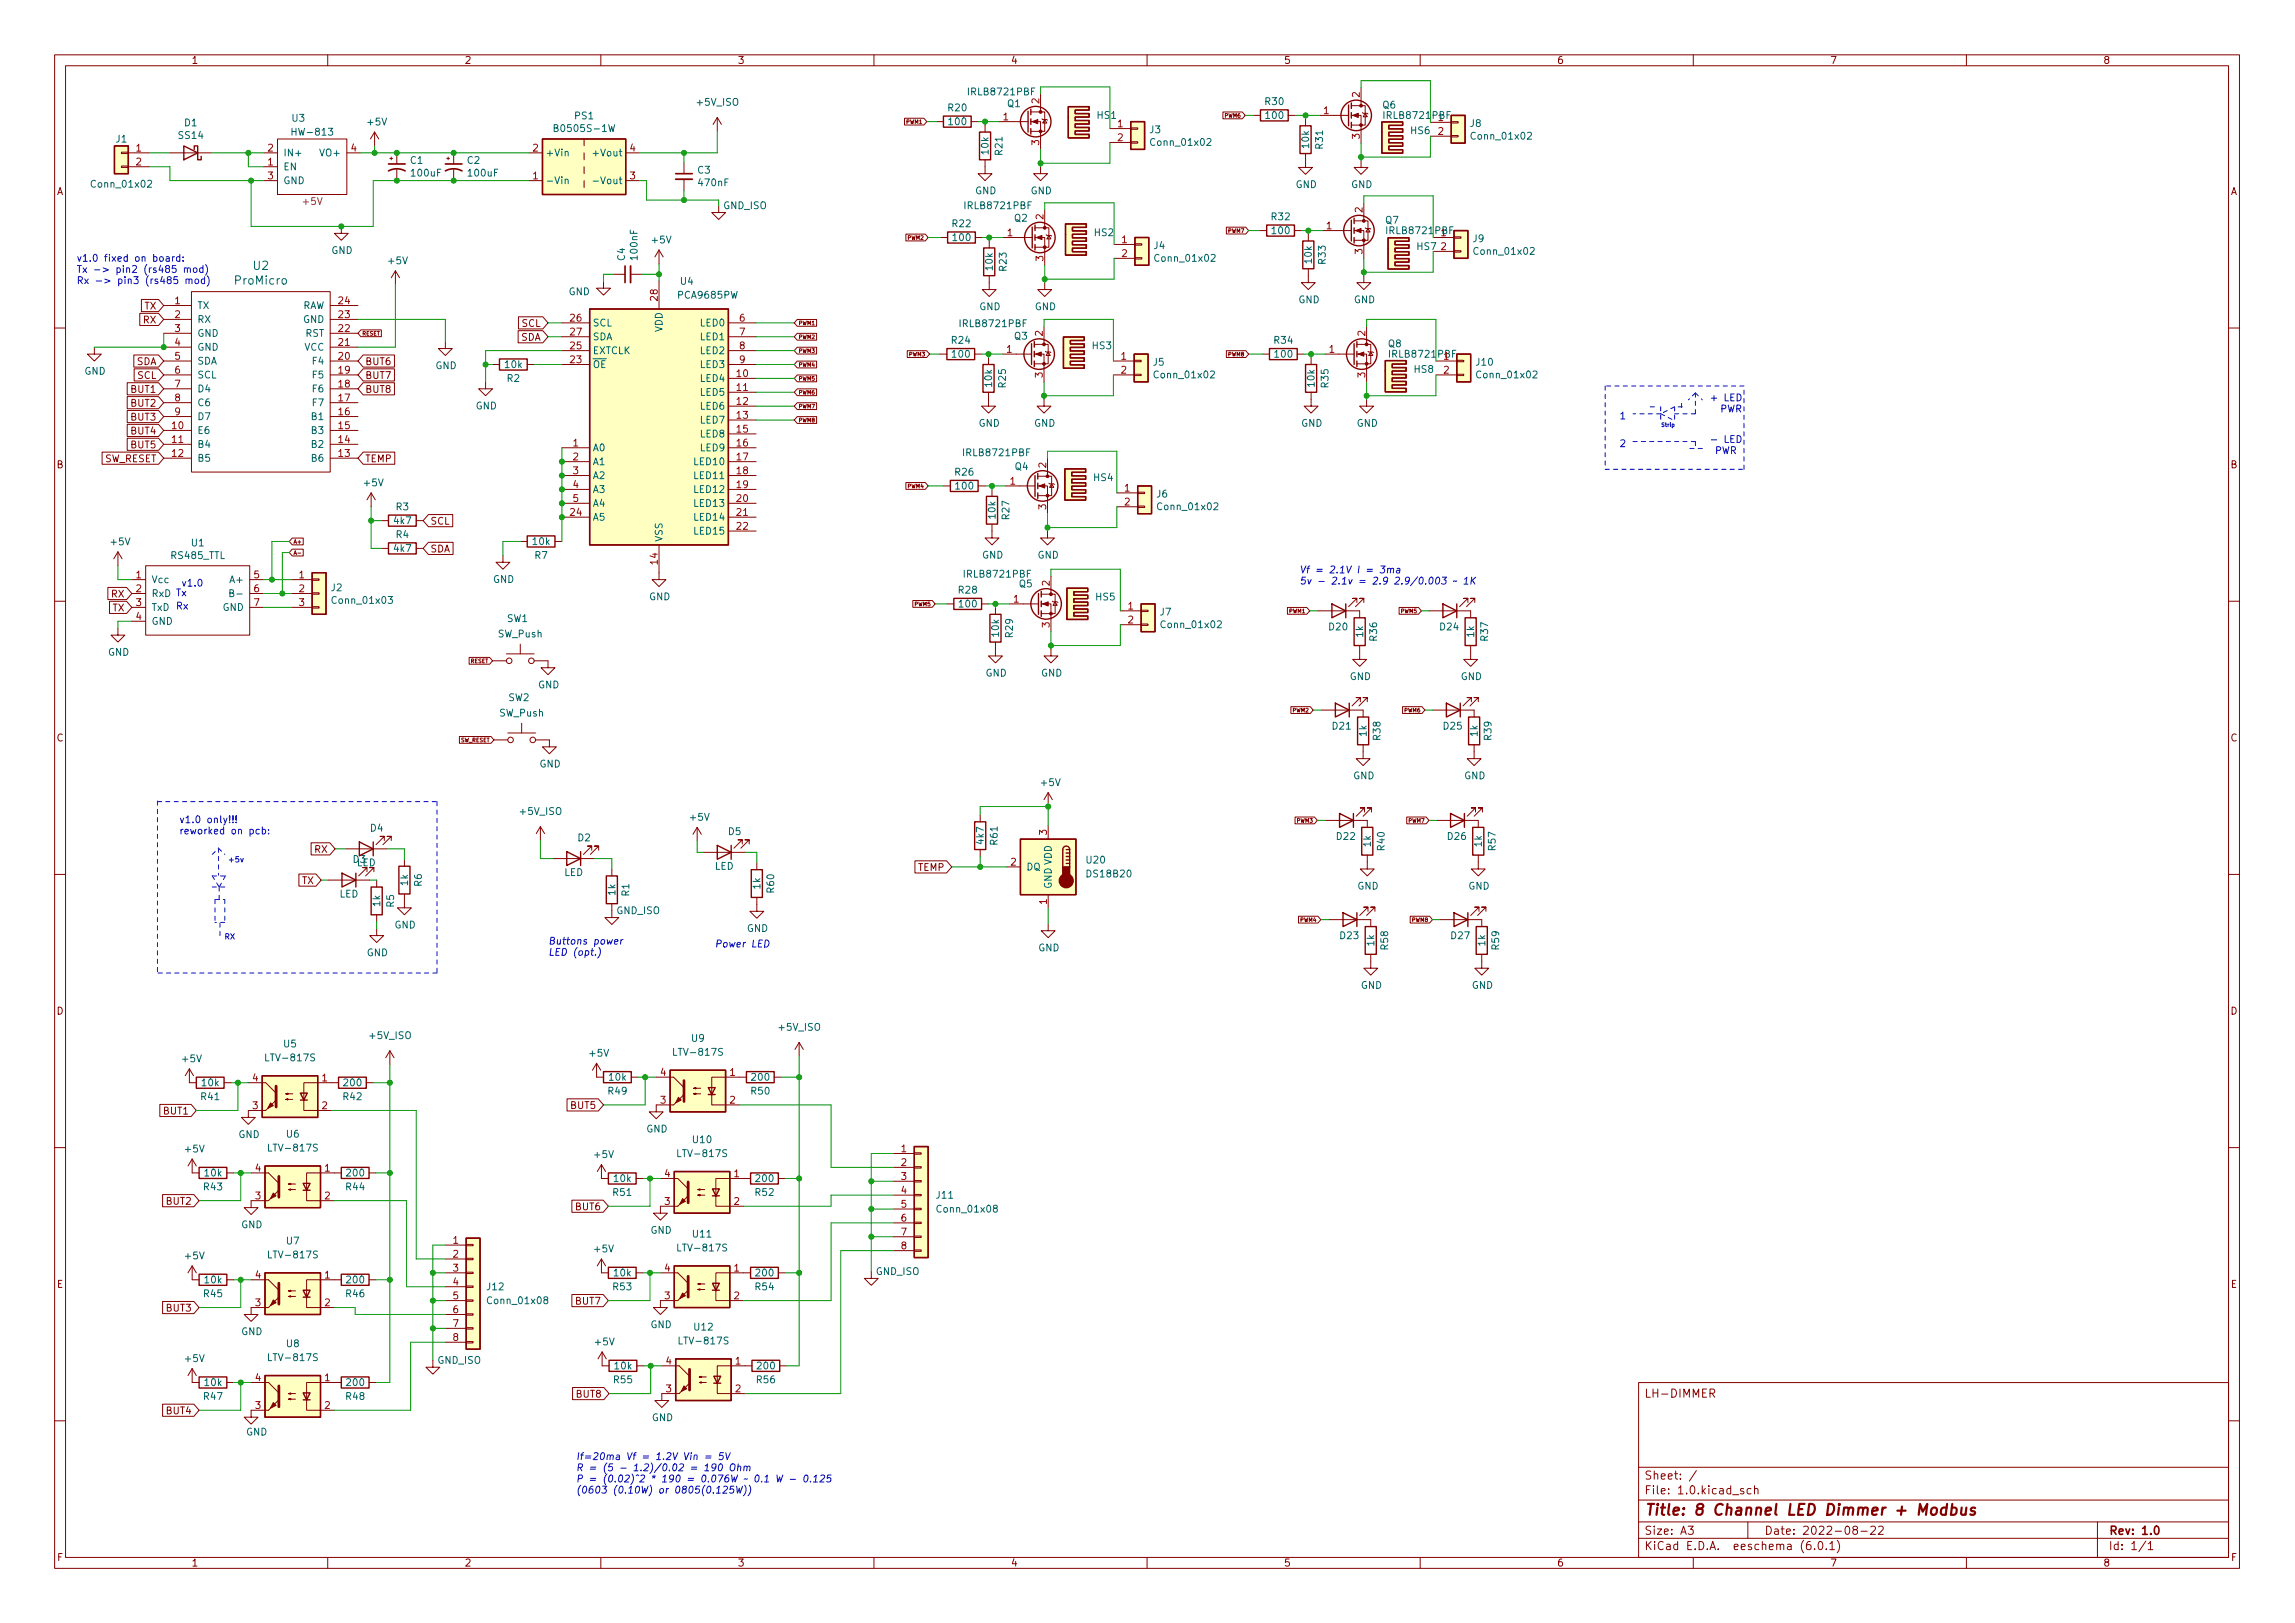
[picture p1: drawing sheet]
<svg xmlns="http://www.w3.org/2000/svg" width="420mm" height="297mm" viewBox="0 0 420 297" stroke-linecap="round" stroke-linejoin="round" font-family="sans-serif">
<defs><g id="words">
<text font-size="2.8" fill="#840000" x="301" y="277.3">Title: 8 Channel LED Dimmer + Modbus</text>
<g font-size="2.1" fill="#006464">
<text x="43.2" y="52.1">ProMicro</text>
<text x="46.4" y="49.4">U2</text>
</g>
<g font-size="2.1" fill="#840000">
<text x="301" y="255.8">LH-DIMMER</text>
<text x="301" y="273.5">File: 1.0.kicad_sch</text>
<text x="301" y="270.8">Sheet: /</text>
<text x="301" y="280.9">Size: A3</text>
<text x="323" y="280.9">Date: 2022-08-22</text>
<text x="386" y="280.9">Rev: 1.0</text>
<text x="301" y="283.7">KiCad E.D.A. eeschema (6.0.1)</text>
<text x="386" y="283.7">Id: 1/1</text>
</g>
<g font-size="1.8" fill="#840000">
<text x="35" y="11.7">1</text>
<text x="85" y="11.7">2</text>
<text x="135" y="11.7">3</text>
<text x="185" y="11.7">4</text>
<text x="235" y="11.7">5</text>
<text x="285" y="11.7">6</text>
<text x="335" y="11.7">7</text>
<text x="385" y="11.7">8</text>
<text x="10.3" y="35.7">A</text>
<text x="408.3" y="35.7">A</text>
<text x="26.2" y="59.2">RX</text>
<text x="26.4" y="56.6">TX</text>
<text x="95.5" y="59.8">SCL</text>
<text x="95.3" y="62.4">SDA</text>
<text x="24.1" y="71.9">BUT1</text>
<text x="25" y="66.8">SDA</text>
<text x="25.2" y="69.3">SCL</text>
<text x="66.8" y="69.3">BUT7</text>
<text x="66.8" y="71.9">BUT8</text>
<text x="66.8" y="66.8">BUT6</text>
<text x="24.1" y="74.4">BUT2</text>
<text x="24.1" y="77">BUT3</text>
<text x="24.1" y="79.5">BUT4</text>
<text x="24.1" y="82">BUT5</text>
<text x="10.3" y="85.7">B</text>
<text x="19" y="84.6">SW_RESET</text>
<text x="66.8" y="84.6">TEMP</text>
<text x="408.3" y="85.7">B</text>
<text x="78.7" y="96">SCL</text>
<text x="78.7" y="101.1">SDA</text>
<text x="20.4" y="109.3">RX</text>
<text x="20.6" y="111.9">TX</text>
<text x="10.3" y="135.7">C</text>
<text x="408.3" y="135.7">C</text>
<text x="55.3" y="161.8">TX</text>
<text x="57.6" y="156.1">RX</text>
<text x="168.1" y="159.4">TEMP</text>
<text x="10.3" y="185.7">D</text>
<text x="408.3" y="185.7">D</text>
<text x="30.1" y="204">BUT1</text>
<text x="104.6" y="202.9">BUT5</text>
<text x="30.6" y="220.5">BUT2</text>
<text x="105.5" y="221.5">BUT6</text>
<text x="10.4" y="235.7">E</text>
<text x="105.5" y="238.8">BUT7</text>
<text x="408.4" y="235.7">E</text>
<text x="30.6" y="240">BUT3</text>
<text x="105.6" y="255.8">BUT8</text>
<text x="30.6" y="258.8">BUT4</text>
<text x="10.4" y="285.7">F</text>
<text x="35" y="286.7">1</text>
<text x="85" y="286.7">2</text>
<text x="135" y="286.7">3</text>
<text x="185" y="286.7">4</text>
<text x="235" y="286.7">5</text>
<text x="285" y="286.7">6</text>
<text x="335" y="286.7">7</text>
<text x="385" y="286.7">8</text>
<text x="408.4" y="285.7">F</text>
</g>
<g font-size="1.8" fill="#006464">
<text x="177.5" y="17.4">IRLB8721PBF</text>
<text x="33.8" y="23.1">D1</text>
<text x="53.5" y="22.3">U3</text>
<text x="67.4" y="22.9">+5V</text>
<text x="105.3" y="21.8">PS1</text>
<text x="127.7" y="19.3">+5V_ISO</text>
<text x="173.6" y="20.4">R20</text>
<text x="173.8" y="22.9">100</text>
<text x="184.4" y="19.6">Q1</text>
<text x="200.9" y="21.7">HS1</text>
<text x="231.7" y="19.2">R30</text>
<text x="231.8" y="21.8">100</text>
<text x="253.2" y="19.8">Q6</text>
<text x="253.6" y="21.8">IRLB8721PBF</text>
<text x="263.3" y="22.1">1</text>
<text x="269.2" y="23.2">J8</text>
<text x="21.2" y="26.1">J1</text>
<text x="32.8" y="25.4">SS14</text>
<text x="51.8" y="28.6">IN+</text>
<text x="53.9" y="24.8">HW-813</text>
<text x="58.9" y="28.6">VO+</text>
<text x="75.1" y="30">C1</text>
<text x="85.6" y="30">C2</text>
<text x="99.8" y="28.6">+Vin</text>
<text x="102.1" y="24.1">B0505S-1W</text>
<text x="109.1" y="28.6">+Vout</text>
<text x="181" y="28.2" transform="rotate(-90 181 28.2)">10k</text>
<text x="183.5" y="28.3" transform="rotate(-90 183.5 28.3)">R21</text>
<text x="210.5" y="24.4">J3</text>
<text x="211" y="26.7">Conn_01x02</text>
<text x="239.6" y="27" transform="rotate(-90 239.6 27)">10k</text>
<text x="242.2" y="27.2" transform="rotate(-90 242.2 27.2)">R31</text>
<text x="258.3" y="24.5">HS6</text>
<text x="269.6" y="25.5">Conn_01x02</text>
<text x="17" y="34.3">Conn_01x02</text>
<text x="51.8" y="31.2">EN</text>
<text x="51.8" y="33.7">GND</text>
<text x="75.4" y="32.3">100uF</text>
<text x="85.8" y="32.3">100uF</text>
<text x="99.8" y="33.7">-Vin</text>
<text x="109.5" y="33.7">-Vout</text>
<text x="127.7" y="31.8">C3</text>
<text x="128" y="34.1">470nF</text>
<text x="178.5" y="35.5">GND</text>
<text x="188.7" y="35.5">GND</text>
<text x="237.2" y="34.4">GND</text>
<text x="247.3" y="34.4">GND</text>
<text x="132.4" y="38.3">GND_ISO</text>
<text x="174.4" y="41.6">R22</text>
<text x="176.9" y="38.3">IRLB8721PBF</text>
<text x="185.7" y="40.5">Q2</text>
<text x="232.8" y="40.3">R32</text>
<text x="253.7" y="40.9">Q7</text>
<text x="60.6" y="46.5">GND</text>
<text x="114.4" y="47.7" transform="rotate(-90 114.4 47.7)">C4</text>
<text x="116.7" y="47.4" transform="rotate(-90 116.7 47.4)">100nF</text>
<text x="119.4" y="44.5">+5V</text>
<text x="174.5" y="44.1">100</text>
<text x="200.4" y="43.2">HS2</text>
<text x="211.3" y="45.6">J4</text>
<text x="211.7" y="47.9">Conn_01x02</text>
<text x="233" y="42.8">100</text>
<text x="254.1" y="42.8">IRLB8721PBF</text>
<text x="259.4" y="45.7">HS7</text>
<text x="269.7" y="44.3">J9</text>
<text x="270.1" y="46.6">Conn_01x02</text>
<text x="71.2" y="48.3">+5V</text>
<text x="124.6" y="52.1">U4</text>
<text x="181.7" y="49.4" transform="rotate(-90 181.7 49.4)">10k</text>
<text x="184.3" y="49.5" transform="rotate(-90 184.3 49.5)">R23</text>
<text x="240.2" y="48.1" transform="rotate(-90 240.2 48.1)">10k</text>
<text x="242.7" y="48.3" transform="rotate(-90 242.7 48.3)">R33</text>
<text x="36.1" y="56.6">TX</text>
<text x="36.1" y="59.1">RX</text>
<text x="55.2" y="56.6">RAW</text>
<text x="55.5" y="59.1">GND</text>
<text x="104.1" y="54">GND</text>
<text x="108.5" y="59.7">SCL</text>
<text x="124.3" y="54.6">PCA9685PW</text>
<text x="128.3" y="59.7">LED0</text>
<text x="176" y="59.9">IRLB8721PBF</text>
<text x="179.3" y="56.8">GND</text>
<text x="189.4" y="56.8">GND</text>
<text x="237.7" y="55.5">GND</text>
<text x="247.8" y="55.5">GND</text>
<text x="36.1" y="61.6">GND</text>
<text x="36.1" y="64.2">GND</text>
<text x="55.7" y="64.2">VCC</text>
<text x="55.9" y="61.6">RST</text>
<text x="108.5" y="64.8">EXTCLK</text>
<text x="108.5" y="62.3">SDA</text>
<text x="121.3" y="60.8" transform="rotate(-90 121.3 60.8)">VDD</text>
<text x="128.3" y="62.3">LED1</text>
<text x="128.3" y="64.8">LED2</text>
<text x="174.3" y="62.9">R24</text>
<text x="174.4" y="65.4">100</text>
<text x="185.7" y="62.1">Q3</text>
<text x="200" y="63.9">HS3</text>
<text x="233.3" y="62.9">R34</text>
<text x="233.5" y="65.4">100</text>
<text x="254.2" y="63.5">Q8</text>
<text x="254.6" y="65.4">IRLB8721PBF</text>
<text x="15.4" y="68.6">GND</text>
<text x="36.1" y="66.7">SDA</text>
<text x="36.1" y="69.3">SCL</text>
<text x="36.1" y="71.8">D4</text>
<text x="57.4" y="71.8">F6</text>
<text x="57.4" y="69.3">F5</text>
<text x="57.4" y="66.7">F4</text>
<text x="79.7" y="67.5">GND</text>
<text x="92.5" y="67.3">10k</text>
<text x="92.8" y="69.9">R2</text>
<text x="108.5" y="67.3">~{OE}</text>
<text x="128.3" y="69.9">LED4</text>
<text x="128.3" y="67.3">LED3</text>
<text x="181.6" y="70.7" transform="rotate(-90 181.6 70.7)">10k</text>
<text x="184.1" y="70.9" transform="rotate(-90 184.1 70.9)">R25</text>
<text x="211.1" y="66.9">J5</text>
<text x="211.6" y="69.2">Conn_01x02</text>
<text x="240.7" y="70.7" transform="rotate(-90 240.7 70.7)">10k</text>
<text x="243.2" y="70.9" transform="rotate(-90 243.2 70.9)">R35</text>
<text x="258.9" y="68.2">HS8</text>
<text x="270.3" y="66.9">J10</text>
<text x="270.6" y="69.2">Conn_01x02</text>
<text x="36.1" y="74.3">C6</text>
<text x="36.1" y="76.9">D7</text>
<text x="57.2" y="76.9">B1</text>
<text x="57.4" y="74.3">F7</text>
<text x="87.1" y="74.9">GND</text>
<text x="128.3" y="72.4">LED5</text>
<text x="128.3" y="75">LED6</text>
<text x="128.3" y="77.5">LED7</text>
<text x="36.1" y="79.4">E6</text>
<text x="36.1" y="82">B4</text>
<text x="57.2" y="82">B2</text>
<text x="57.2" y="79.4">B3</text>
<text x="108.5" y="82.6">A0</text>
<text x="128.3" y="80">LED8</text>
<text x="128.3" y="82.6">LED9</text>
<text x="176.6" y="83.5">IRLB8721PBF</text>
<text x="179.1" y="78.1">GND</text>
<text x="189.3" y="78.1">GND</text>
<text x="238.2" y="78.1">GND</text>
<text x="248.4" y="78.1">GND</text>
<text x="36.1" y="84.5">B5</text>
<text x="57.2" y="84.5">B6</text>
<text x="66.7" y="89">+5V</text>
<text x="108.5" y="85.1">A1</text>
<text x="108.5" y="87.7">A2</text>
<text x="127.3" y="85.1">LED10</text>
<text x="127.3" y="87.7">LED11</text>
<text x="174.9" y="87">R26</text>
<text x="175.1" y="89.6">100</text>
<text x="185.8" y="86">Q4</text>
<text x="200.3" y="88">HS4</text>
<text x="72.2" y="95.9">4k7</text>
<text x="72.5" y="93.4">R3</text>
<text x="108.5" y="95.3">A5</text>
<text x="108.5" y="90.2">A3</text>
<text x="108.5" y="92.7">A4</text>
<text x="127.3" y="90.2">LED12</text>
<text x="127.3" y="92.7">LED13</text>
<text x="127.3" y="95.3">LED14</text>
<text x="182.2" y="94.9" transform="rotate(-90 182.2 94.9)">10k</text>
<text x="184.8" y="95" transform="rotate(-90 184.8 95)">R27</text>
<text x="211.8" y="91">J6</text>
<text x="212.2" y="93.4">Conn_01x02</text>
<text x="20.4" y="99.8">+5V</text>
<text x="35.1" y="100">U1</text>
<text x="72.2" y="101">4k7</text>
<text x="72.5" y="98.5">R4</text>
<text x="97.6" y="99.7">10k</text>
<text x="121.3" y="99.2" transform="rotate(-90 121.3 99.2)">VSS</text>
<text x="127.3" y="97.8">LED15</text>
<text x="27.7" y="106.7">Vcc</text>
<text x="31.4" y="102.3">RS485_TTL</text>
<text x="42.4" y="106.7">A+</text>
<text x="90.2" y="106.7">GND</text>
<text x="97.9" y="102.3">R7</text>
<text x="176.7" y="105.7">IRLB8721PBF</text>
<text x="179.8" y="102.2">GND</text>
<text x="186.6" y="107.5">Q5</text>
<text x="189.9" y="102.2">GND</text>
<text x="40.8" y="111.8">GND</text>
<text x="60.6" y="108.2">J2</text>
<text x="61.1" y="110.5">Conn_01x03</text>
<text x="92.8" y="113.8">SW1</text>
<text x="118.8" y="109.8">GND</text>
<text x="175.5" y="108.6">R28</text>
<text x="175.7" y="111.2">100</text>
<text x="200.6" y="109.9">HS5</text>
<text x="212.4" y="112.6">J7</text>
<text x="27.7" y="114.3">GND</text>
<text x="91.2" y="116.6">SW_Push</text>
<text x="182.9" y="116.4" transform="rotate(-90 182.9 116.4)">10k</text>
<text x="185.4" y="116.6" transform="rotate(-90 185.4 116.6)">R29</text>
<text x="212.9" y="114.9">Conn_01x02</text>
<text x="243.4" y="115.4">D20</text>
<text x="249.6" y="116.6" transform="rotate(-90 249.6 116.6)">1k</text>
<text x="252.1" y="117.2" transform="rotate(-90 252.1 117.2)">R36</text>
<text x="263.7" y="115.4">D24</text>
<text x="269.9" y="116.6" transform="rotate(-90 269.9 116.6)">1k</text>
<text x="272.4" y="117.2" transform="rotate(-90 272.4 117.2)">R37</text>
<text x="19.8" y="120">GND</text>
<text x="98.5" y="126">GND</text>
<text x="180.4" y="123.8">GND</text>
<text x="190.6" y="123.8">GND</text>
<text x="247.1" y="124.4">GND</text>
<text x="267.4" y="124.4">GND</text>
<text x="91.4" y="131.1">SW_Push</text>
<text x="93.1" y="128.3">SW2</text>
<text x="244" y="133.5">D21</text>
<text x="250.2" y="134.8" transform="rotate(-90 250.2 134.8)">1k</text>
<text x="252.7" y="135.4" transform="rotate(-90 252.7 135.4)">R38</text>
<text x="264.3" y="133.5">D25</text>
<text x="270.5" y="134.8" transform="rotate(-90 270.5 134.8)">1k</text>
<text x="273" y="135.4" transform="rotate(-90 273 135.4)">R39</text>
<text x="98.7" y="140.4">GND</text>
<text x="190.7" y="143.9">+5V</text>
<text x="247.7" y="142.6">GND</text>
<text x="268" y="142.6">GND</text>
<text x="95.3" y="149.1">+5V_ISO</text>
<text x="67.8" y="152.2">D4</text>
<text x="105.8" y="154">D2</text>
<text x="126.4" y="150.2">+5V</text>
<text x="133.4" y="152.8">D5</text>
<text x="180.1" y="154.4" transform="rotate(-90 180.1 154.4)">4k7</text>
<text x="182.6" y="154.6" transform="rotate(-90 182.6 154.6)">R61</text>
<text x="244.8" y="153.7">D22</text>
<text x="251" y="154.9" transform="rotate(-90 251 154.9)">1k</text>
<text x="253.5" y="155.6" transform="rotate(-90 253.5 155.6)">R40</text>
<text x="265.1" y="153.7">D26</text>
<text x="271.3" y="154.9" transform="rotate(-90 271.3 154.9)">1k</text>
<text x="273.8" y="155.6" transform="rotate(-90 273.8 155.6)">R57</text>
<text x="64.7" y="157.9">D3</text>
<text x="103.3" y="160.3">LED</text>
<text x="130.8" y="159.2">LED</text>
<text x="187.8" y="159.3">DQ</text>
<text x="199" y="158">U20</text>
<text x="199.2" y="160.6">DS18B20</text>
<text x="62.1" y="164.2">LED</text>
<text x="69.6" y="165.9" transform="rotate(-90 69.6 165.9)">1k</text>
<text x="72.1" y="166" transform="rotate(-90 72.1 166)">R5</text>
<text x="74.7" y="162.1" transform="rotate(-90 74.7 162.1)">1k</text>
<text x="77.2" y="162.2" transform="rotate(-90 77.2 162.2)">R6</text>
<text x="112.6" y="163.8" transform="rotate(-90 112.6 163.8)">1k</text>
<text x="112.9" y="167.3">GND_ISO</text>
<text x="115.2" y="164" transform="rotate(-90 115.2 164)">R1</text>
<text x="139.2" y="162.7" transform="rotate(-90 139.2 162.7)">1k</text>
<text x="141.7" y="163.3" transform="rotate(-90 141.7 163.3)">R60</text>
<text x="192.5" y="162.7" transform="rotate(-90 192.5 162.7)">GND VDD</text>
<text x="248.5" y="162.8">GND</text>
<text x="268.8" y="162.8">GND</text>
<text x="72.2" y="169.9">GND</text>
<text x="136.7" y="170.5">GND</text>
<text x="245.4" y="171.9">D23</text>
<text x="251.6" y="173.1" transform="rotate(-90 251.6 173.1)">1k</text>
<text x="254.1" y="173.7" transform="rotate(-90 254.1 173.7)">R58</text>
<text x="265.7" y="171.9">D27</text>
<text x="271.9" y="173.1" transform="rotate(-90 271.9 173.1)">1k</text>
<text x="274.4" y="173.7" transform="rotate(-90 274.4 173.7)">R59</text>
<text x="67.1" y="175">GND</text>
<text x="190.1" y="174.1">GND</text>
<text x="249.1" y="181">GND</text>
<text x="269.4" y="181">GND</text>
<text x="52" y="191.7">U5</text>
<text x="67.8" y="190.2">+5V_ISO</text>
<text x="126.6" y="190.7">U9</text>
<text x="142.7" y="188.6">+5V_ISO</text>
<text x="33.5" y="194.4">+5V</text>
<text x="49.1" y="194.2">LTV-817S</text>
<text x="108" y="193.4">+5V</text>
<text x="111.6" y="197.8">10k</text>
<text x="123.7" y="193.2">LTV-817S</text>
<text x="137.7" y="197.8">200</text>
<text x="36.9" y="201.3">R41</text>
<text x="37" y="198.8">10k</text>
<text x="62.9" y="201.3">R42</text>
<text x="63" y="198.8">200</text>
<text x="111.4" y="200.3">R49</text>
<text x="137.6" y="200.3">R50</text>
<text x="43.6" y="208.3">GND</text>
<text x="52.5" y="208.2">U6</text>
<text x="118.3" y="207.2">GND</text>
<text x="126.9" y="209.2">U10</text>
<text x="34" y="210.9">+5V</text>
<text x="37.5" y="215.3">10k</text>
<text x="49.6" y="210.7">LTV-817S</text>
<text x="63.5" y="215.3">200</text>
<text x="108.9" y="211.9">+5V</text>
<text x="124.5" y="211.7">LTV-817S</text>
<text x="37.4" y="217.8">R43</text>
<text x="63.4" y="217.8">R44</text>
<text x="112.3" y="218.9">R51</text>
<text x="112.4" y="216.3">10k</text>
<text x="138.3" y="218.9">R52</text>
<text x="138.5" y="216.3">200</text>
<text x="171.5" y="219.4">J11</text>
<text x="171.8" y="221.9">Conn_01x08</text>
<text x="44.1" y="224.8">GND</text>
<text x="52.5" y="227.7">U7</text>
<text x="119.1" y="225.8">GND</text>
<text x="126.9" y="226.5">U11</text>
<text x="34" y="230.5">+5V</text>
<text x="49.6" y="230.3">LTV-817S</text>
<text x="108.9" y="229.2">+5V</text>
<text x="112.4" y="233.6">10k</text>
<text x="124.5" y="229">LTV-817S</text>
<text x="138.5" y="233.6">200</text>
<text x="160.4" y="233.3">GND_ISO</text>
<text x="37.4" y="237.4">R45</text>
<text x="37.5" y="234.9">10k</text>
<text x="63.4" y="237.4">R46</text>
<text x="63.5" y="234.9">200</text>
<text x="89.2" y="236.1">J12</text>
<text x="89.5" y="238.7">Conn_01x08</text>
<text x="112.3" y="236.1">R53</text>
<text x="138.3" y="236.1">R54</text>
<text x="44.1" y="244.3">GND</text>
<text x="119.1" y="243.1">GND</text>
<text x="127.2" y="243.5">U12</text>
<text x="34" y="249.3">+5V</text>
<text x="49.6" y="249.1">LTV-817S</text>
<text x="52.5" y="246.5">U8</text>
<text x="80.1" y="249.6">GND_ISO</text>
<text x="109" y="246.2">+5V</text>
<text x="112.6" y="250.6">10k</text>
<text x="124.7" y="246">LTV-817S</text>
<text x="138.7" y="250.6">200</text>
<text x="37.4" y="256.2">R47</text>
<text x="37.5" y="253.7">10k</text>
<text x="63.4" y="256.2">R48</text>
<text x="63.5" y="253.7">200</text>
<text x="112.4" y="253.1">R55</text>
<text x="138.6" y="253.1">R56</text>
<text x="45" y="262.7">GND</text>
<text x="119.3" y="260.1">GND</text>
</g>
<g font-size="1.8" fill="#a90000">
<text x="248.9" y="17.8" transform="rotate(-90 248.9 17.8)">2</text>
<text x="183.7" y="22">1</text>
<text x="190.2" y="18.9" transform="rotate(-90 190.2 18.9)">2</text>
<text x="204.6" y="23.3">1</text>
<text x="242.3" y="20.9">1</text>
<text x="24.9" y="27.7">1</text>
<text x="49" y="27.7">2</text>
<text x="64.3" y="27.7">4</text>
<text x="97.6" y="27.7">2</text>
<text x="115.3" y="27.7">4</text>
<text x="190.2" y="26.6" transform="rotate(-90 190.2 26.6)">3</text>
<text x="204.6" y="25.8">2</text>
<text x="248.9" y="25.4" transform="rotate(-90 248.9 25.4)">3</text>
<text x="263.3" y="24.7">2</text>
<text x="24.9" y="30.3">2</text>
<text x="49" y="30.3">1</text>
<text x="49" y="32.8">3</text>
<text x="97.6" y="32.8">1</text>
<text x="115.3" y="32.8">3</text>
<text x="191" y="40.2" transform="rotate(-90 191 40.2)">2</text>
<text x="242.8" y="41.9">1</text>
<text x="249.4" y="38.9" transform="rotate(-90 249.4 38.9)">2</text>
<text x="184.4" y="43.2">1</text>
<text x="191" y="47.8" transform="rotate(-90 191 47.8)">3</text>
<text x="205.4" y="44.5">1</text>
<text x="205.4" y="47">2</text>
<text x="249.4" y="46.5" transform="rotate(-90 249.4 46.5)">3</text>
<text x="263.8" y="43.2">1</text>
<text x="263.8" y="45.8">2</text>
<text x="32" y="55.7">1</text>
<text x="32" y="58.2">2</text>
<text x="62" y="58.2">23</text>
<text x="62" y="55.7">24</text>
<text x="104.4" y="58.8">26</text>
<text x="120.4" y="55" transform="rotate(-90 120.4 55)">28</text>
<text x="135.4" y="58.8">6</text>
<text x="32" y="60.7">3</text>
<text x="32" y="63.3">4</text>
<text x="32" y="65.8">5</text>
<text x="62" y="65.8">20</text>
<text x="62" y="63.3">21</text>
<text x="62" y="60.7">22</text>
<text x="104.4" y="63.9">25</text>
<text x="104.4" y="61.4">27</text>
<text x="135.4" y="61.4">7</text>
<text x="135.4" y="63.9">8</text>
<text x="184.3" y="64.6">1</text>
<text x="190.9" y="61.5" transform="rotate(-90 190.9 61.5)">2</text>
<text x="205.2" y="65.8">1</text>
<text x="243.3" y="64.6">1</text>
<text x="249.9" y="61.5" transform="rotate(-90 249.9 61.5)">2</text>
<text x="264.3" y="65.8">1</text>
<text x="32" y="68.4">6</text>
<text x="32" y="70.9">7</text>
<text x="62" y="70.9">18</text>
<text x="62" y="68.4">19</text>
<text x="104.4" y="66.5">23</text>
<text x="134.9" y="69">10</text>
<text x="134.9" y="71.5">11</text>
<text x="135.4" y="66.5">9</text>
<text x="190.9" y="69.1" transform="rotate(-90 190.9 69.1)">3</text>
<text x="205.2" y="68.4">2</text>
<text x="249.9" y="69.1" transform="rotate(-90 249.9 69.1)">3</text>
<text x="264.3" y="68.4">2</text>
<text x="32" y="73.4">8</text>
<text x="32" y="76">9</text>
<text x="62" y="76">16</text>
<text x="62" y="73.4">17</text>
<text x="134.9" y="74.1">12</text>
<text x="134.9" y="76.6">13</text>
<text x="31.5" y="78.5">10</text>
<text x="31.5" y="81.1">11</text>
<text x="31.5" y="83.6">12</text>
<text x="62" y="83.6">13</text>
<text x="62" y="81.1">14</text>
<text x="62" y="78.5">15</text>
<text x="104.9" y="81.7">1</text>
<text x="134.9" y="79.2">15</text>
<text x="134.9" y="81.7">16</text>
<text x="104.9" y="84.2">2</text>
<text x="104.9" y="86.8">3</text>
<text x="104.9" y="89.3">4</text>
<text x="134.9" y="84.2">17</text>
<text x="134.9" y="86.8">18</text>
<text x="134.9" y="89.3">19</text>
<text x="184.9" y="88.7">1</text>
<text x="191.5" y="85.6" transform="rotate(-90 191.5 85.6)">2</text>
<text x="205.9" y="90">1</text>
<text x="104.4" y="94.4">24</text>
<text x="104.9" y="91.9">5</text>
<text x="134.9" y="91.9">20</text>
<text x="134.9" y="94.4">21</text>
<text x="191.5" y="93.2" transform="rotate(-90 191.5 93.2)">3</text>
<text x="205.9" y="92.5">2</text>
<text x="134.9" y="96.9">22</text>
<text x="24.9" y="105.8">1</text>
<text x="46.5" y="105.8">5</text>
<text x="54.8" y="105.8">1</text>
<text x="120.4" y="103.3" transform="rotate(-90 120.4 103.3)">14</text>
<text x="192.2" y="107.2" transform="rotate(-90 192.2 107.2)">2</text>
<text x="24.9" y="108.4">2</text>
<text x="24.9" y="110.9">3</text>
<text x="24.9" y="113.4">4</text>
<text x="46.5" y="108.4">6</text>
<text x="46.5" y="110.9">7</text>
<text x="54.8" y="108.4">2</text>
<text x="54.8" y="110.9">3</text>
<text x="185.6" y="110.3">1</text>
<text x="206.5" y="111.5">1</text>
<text x="192.2" y="114.8" transform="rotate(-90 192.2 114.8)">3</text>
<text x="206.5" y="114.1">2</text>
<text x="191.6" y="152.8" transform="rotate(-90 191.6 152.8)">3</text>
<text x="185.1" y="158.4">2</text>
<text x="191.6" y="165.5" transform="rotate(-90 191.6 165.5)">1</text>
<text x="46.2" y="197.9">4</text>
<text x="58.9" y="197.9">1</text>
<text x="120.9" y="196.9">4</text>
<text x="133.6" y="196.9">1</text>
<text x="46.2" y="203">3</text>
<text x="58.9" y="203">2</text>
<text x="120.9" y="202">3</text>
<text x="133.6" y="202">2</text>
<text x="46.8" y="214.4">4</text>
<text x="59.5" y="214.4">1</text>
<text x="121.7" y="215.4">4</text>
<text x="134.4" y="215.4">1</text>
<text x="165" y="210.9">1</text>
<text x="165" y="213.4">2</text>
<text x="165" y="215.9">3</text>
<text x="46.8" y="219.5">3</text>
<text x="59.5" y="219.5">2</text>
<text x="121.7" y="220.5">3</text>
<text x="134.4" y="220.5">2</text>
<text x="165" y="218.5">4</text>
<text x="165" y="221">5</text>
<text x="82.9" y="227.6">1</text>
<text x="165" y="223.6">6</text>
<text x="165" y="226.1">7</text>
<text x="46.8" y="234">4</text>
<text x="59.5" y="234">1</text>
<text x="82.9" y="230.2">2</text>
<text x="82.9" y="232.7">3</text>
<text x="121.7" y="232.7">4</text>
<text x="134.4" y="232.7">1</text>
<text x="165" y="228.6">8</text>
<text x="46.8" y="239.1">3</text>
<text x="59.5" y="239.1">2</text>
<text x="82.9" y="235.2">4</text>
<text x="82.9" y="237.8">5</text>
<text x="121.7" y="237.8">3</text>
<text x="134.4" y="237.8">2</text>
<text x="82.9" y="240.3">6</text>
<text x="82.9" y="242.9">7</text>
<text x="82.9" y="245.4">8</text>
<text x="121.9" y="249.7">4</text>
<text x="134.6" y="249.7">1</text>
<text x="46.8" y="257.8">3</text>
<text x="46.8" y="252.8">4</text>
<text x="59.5" y="252.8">1</text>
<text x="59.5" y="257.8">2</text>
<text x="121.9" y="254.8">3</text>
<text x="134.6" y="254.8">2</text>
</g>
<text font-size="1.8" fill="#840084" x="55.6" y="37.5">+5V</text>
<g font-size="1.8" fill="#0000c2">
<text x="14" y="47.9">v1.0 fixed on board:</text>
<text x="14" y="49.9">Tx -&gt; pin2 (rs485 mod)</text>
<text x="14" y="52">Rx -&gt; pin3 (rs485 mod)</text>
<text x="296.4" y="76.7">1</text>
<text x="312.9" y="73.4">+ LED</text>
<text x="313.9" y="75.5">PWR</text>
<text x="296.4" y="81.8">2</text>
<text x="312.9" y="81">- LED</text>
<text x="313.4" y="83.1">PWR</text>
<text x="33.1" y="107.3">v1.0</text>
<text x="237.9" y="104.9">Vf = 2.1V I = 3ma</text>
<text x="237.9" y="107">5v - 2.1v = 2.9 2.9/0.003 ~ 1K</text>
<text x="27.7" y="109.3">RxD Tx</text>
<text x="27.7" y="111.8">TxD Rx</text>
<text x="32.8" y="150.6">v1.0 only!!!</text>
<text x="32.8" y="152.7">reworked on pcb:</text>
<text x="100.3" y="172.9">Buttons power</text>
<text x="130.8" y="173.4">Power LED</text>
<text x="100.3" y="174.9">LED (opt.)</text>
<text x="105.4" y="267.2">If=20ma Vf = 1.2V Vin = 5V</text>
<text x="105.4" y="269.2">R = (5 - 1.2)/0.02 = 190 Ohm</text>
<text x="105.4" y="271.3">P = (0.02)^2 * 190 = 0.076W ~ 0.1 W - 0.125</text>
<text x="105.4" y="273.3">(0603 (0.10W) or 0805(0.125W))</text>
</g>
<g font-size="1.4" fill="#0000c2">
<text x="41.7" y="157.8">+5v</text>
<text x="41" y="171.9">RX</text>
</g>
<g font-size="1" fill="#840000">
<text x="166" y="22.7">PWM1</text>
<text x="224.3" y="21.5">PWM6</text>
<text x="166.2" y="43.9">PWM2</text>
<text x="224.9" y="42.6">PWM7</text>
<text x="146.1" y="59.5">PWM1</text>
<text x="66.2" y="61.4">RESET</text>
<text x="146.1" y="62">PWM2</text>
<text x="146.1" y="64.6">PWM3</text>
<text x="166.5" y="65.2">PWM3</text>
<text x="224.9" y="65.2">PWM8</text>
<text x="146.1" y="69.7">PWM5</text>
<text x="146.1" y="67.1">PWM4</text>
<text x="146.1" y="72.2">PWM6</text>
<text x="146.1" y="77.3">PWM8</text>
<text x="146.1" y="74.7">PWM7</text>
<text x="166.2" y="89.3">PWM4</text>
<text x="53.7" y="101.5">A-</text>
<text x="53.7" y="99.5">A+</text>
<text x="167.5" y="110.9">PWM5</text>
<text x="236.1" y="112.2">PWM1</text>
<text x="256.5" y="112.2">PWM5</text>
<text x="86.2" y="121.3">RESET</text>
<text x="236.7" y="130.4">PWM2</text>
<text x="257.2" y="130.4">PWM6</text>
<text x="84.3" y="135.8">SW_RESET</text>
<text x="237.5" y="150.6">PWM3</text>
<text x="257.9" y="150.6">PWM7</text>
<text x="238.1" y="168.7">PWM4</text>
<text x="258.6" y="168.7">PWM8</text>
</g>
<text font-size="1" fill="#0000c2" x="304" y="78.1">Strip</text>
</g></defs>
<g fill="none" stroke="#840000" stroke-width=".18">
<path d="M10 10h400v277h-400zM12 12h396v273h-396zM60 10v2M110 10v2M160 10v2M190.5 17.2v3.3M210 10v2M247.4 19.3h2.5v3.6h-2.5M249.2 16v3.3M260 10v2M310 10v2M360 10v2"/>
<path d="M22.2 30.4h1.3v.2h-1.3zM22.2 27.8h1.3v.3h-1.3zM23.5 28h3.8M23.5 30.5h3.8M31.1 28h7.6M48.3 33.1h2.5M48.3 28h2.5M48.3 30.5h2.5M50.8 25.4h12.7v10.2h-12.7zM63.5 28h2.5M68.6 24.2l-.8 1.2M68.6 24.2v2.5"/>
<path d="M68.6 24.2l.7 1.2M71.4 29h.5M71.6 28.7v.5M72.6 28v2M72.6 31v2.1M81.8 29h.5M82 28.7v.5M83.1 28v2M83.1 31v2.1M96.8 33.1h2.5M96.8 28h2.5M106.9 25.4v1.3"/>
<path d="M106.9 28v1.2M106.9 30.5v1.3M106.9 33.1v1.2M114.6 33.1h2.5M114.6 28h2.5M125.2 29.8v2M125.2 32.8v2M131.3 21.5l-.7 1.3M131.3 21.5v2.5M131.3 21.5l.8 1.3M131.6 37.6v1.3h1.2l-1.2 1.3-1.3-1.3h1.3M165.6 21.6h3.5l.6 .7-.6 .6h-3.5z"/>
<path d="M171.4 22.3h1.3M177.8 22.3h1.3M180.3 29.2v2.6h1.3l-1.3 1.3-1.2-1.3h1.2M180.3 22.9v1.3M182.9 22.3h5.3M188.7 22.3h1.8v5M188.7 20.5h2.6v3.5h-2.6M190.5 30.5v1.3h1.3l-1.3 1.3-1.3-1.3h1.3M190.8 21.8l.1 .1h.7l.2 .1M191.3 21.9l.3 .6h-.7zM191.3 38.4v3.3M203.2 23.5h3.8"/>
<path d="M203.2 26.1h3.8M207 25.9h1.3v.3h-1.3zM207 23.4h1.3v.3h-1.3zM223.9 20.5h3.5l.6 .6-.6 .6h-3.5zM229.5 21.1h1.3M235.8 21.1h1.3M239 28.1v2.5h1.3l-1.3 1.3-1.3-1.3h1.3M239 21.8v1.2M241.6 21.1h5.3M247.4 21.1h1.8v5.1M249.2 29.4v1.2h1.2l-1.2 1.3-1.3-1.3h1.3M249.4 20.6l.2 .1h.7l.1 .2"/>
<path d="M249.7 37.1v3.3M249.9 20.7l.4 .7h-.7zM261.9 22.4h3.8M261.9 24.9h3.8M265.7 24.8h1.3v.3h-1.3zM265.7 22.3h1.3v.2h-1.3zM25.6 57.3h3.4l1 1.2-1 1.1h-3.4zM25.9 54.8h3.1l1 1.1-1 1.1h-3.1zM30 55.9h5.1M30 58.5h5.1M35.1 53.4h25.4v33h-25.4zM60.5 55.9h5"/>
<path d="M60.5 58.5h5M62.5 41.4v1.3h1.3l-1.3 1.3-1.3-1.3h1.3M72.4 49.6l-.8 1.2M72.4 49.6v2.5M72.4 49.6l.8 1.2M94.9 58h4.5l.9 1.1-.9 1.1h-4.5zM102.9 59.1h5M110.5 51.5v1.2h1.3l-1.3 1.3-1.3-1.3h1.3M112.4 50.2h2M115.4 50.2h2.1M120.6 45.8v2.5M120.6 51.5v5.1"/>
<path d="M120.6 45.8l-.7 1.2M120.6 45.8l.8 1.2M133.3 59.1h5.1M145.9 58.5h3.6v1.2h-3.6l-.5-.6zM165.8 42.8h3.6l.5 .7-.5 .6h-3.6zM172.2 43.5h1.3M178.6 43.5h1.2M181.1 50.5v2.5h1.3l-1.3 1.3-1.3-1.3h1.3M181.1 44.1v1.3M183.6 43.5h5.4M189.5 43.5h1.8v5.1M189.5 41.7h2.5v3.5h-2.5"/>
<path d="M191.1 59.7v3.3M191.3 51.7v1.3h1.2l-1.2 1.3-1.3-1.3h1.3M191.5 43l.1 .1h.8l.1 .1M192 43.1l.4 .6h-.8zM204 44.7h3.8M204 47.3h3.8M207.8 47.2h1.2v.2h-1.2zM207.8 44.6h1.2v.3h-1.2zM224.5 41.6h3.6l.5 .6-.5 .6h-3.6zM230.6 42.2h1.3M237 42.2h1.3M239.5 49.2v2.5h1.3l-1.3 1.3-1.2-1.3h1.2"/>
<path d="M239.5 42.8v1.3M242.1 42.2h5.3M247.9 42.2h1.8v5.1M247.9 40.4h2.5v3.6h-2.5M249.7 50.5v1.2h1.3l-1.3 1.3-1.3-1.3h1.3M249.9 41.7l.2 .1h.7l.2 .1M250.2 59.7v3.3M250.4 41.8l.4 .7h-.7zM262.4 43.5h3.8M262.4 46h3.8M266.2 45.9h1.3v.2h-1.3zM266.2 43.3h1.3v.3h-1.3z"/>
<path d="M10 60h2M17.3 63.5v1.3h1.2l-1.2 1.3-1.3-1.3h1.3M23.3 72.6h5.7l1 1.1-1 1.1h-5.7zM23.3 77.7h5.7l1 1.1-1 1.1h-5.7zM23.3 75.1h5.7l1 1.1-1 1.1h-5.7zM23.3 70h5.7l1 1.2-1 1.1h-5.7zM24.5 65h4.5l1 1.1-1 1.1h-4.5zM24.6 67.5h4.4l1 1.1-1 1.1h-4.4zM30 66.1h5.1M30 68.6h5.1M30 78.8h5.1M30 76.2h5.1"/>
<path d="M30 73.7h5.1M30 71.2h5.1M30 63.5h5.1M30 61h5.1M60.5 66.1h5M60.5 68.6h5M60.5 78.8h5M60.5 76.2h5M60.5 73.7h5M60.5 71.2h5M60.5 63.5h5M60.5 61h5"/>
<path d="M66.1 60.4h3.7v1.2h-3.7l-.6-.6zM66.5 67.5h5.7v2.2h-5.7l-1-1.1zM66.5 70h5.7v2.3h-5.7l-1-1.1zM66.5 65h5.7v2.2h-5.7l-1-1.1zM81.5 62.5v1.3h1.3l-1.3 1.3-1.2-1.3h1.2M88.9 69.9v1.3h1.3l-1.3 1.2-1.3-1.2h1.3M90.2 66.7h1.2M94.9 60.5h4.5l.9 1.1-.9 1.1h-4.5zM96.5 66.7h1.3M102.9 66.7h5M102.9 64.2h5M102.9 61.6h5"/>
<path d="M133.3 66.7h5.1M133.3 69.3h5.1M133.3 71.8h5.1M133.3 74.3h5.1M133.3 76.9h5.1M133.3 79.4h5.1M133.3 64.2h5.1M133.3 61.6h5.1M145.9 71.2h3.6v1.2h-3.6l-.5-.6zM145.9 76.2h3.6v1.3h-3.6l-.5-.6zM145.9 68.6h3.6v1.3h-3.6l-.5-.6zM145.9 73.7h3.6v1.3h-3.6l-.5-.7z"/>
<path d="M145.9 66.1h3.6v1.2h-3.6l-.5-.6zM145.9 61h3.6v1.3h-3.6l-.5-.7zM145.9 63.5h3.6v1.3h-3.6l-.5-.6zM166.1 64.2h3.5l.6 .6-.6 .6h-3.5zM172.1 64.8h1.3M178.4 64.8h1.3M181 71.8v2.5h1.2l-1.2 1.3-1.3-1.3h1.3M181 65.4v1.3M183.5 64.8h5.3M189.4 64.8h1.7v5.1M189.4 63h2.5v3.6h-2.5M191.1 73.1v1.2h1.3l-1.3 1.3-1.2-1.3h1.2"/>
<path d="M191.4 64.3l.1 .1h.8l.1 .2M191.9 64.4l.4 .7h-.8zM203.8 66.1h3.8M203.8 68.6h3.8M207.6 68.5h1.3v.2h-1.3zM207.6 65.9h1.3v.3h-1.3zM224.5 64.2h3.6l.5 .6-.5 .6h-3.6zM231.1 64.8h1.3M237.5 64.8h1.3M240 71.8v2.5h1.3l-1.3 1.3-1.2-1.3h1.2M240 65.4v1.3M242.6 64.8h5.3"/>
<path d="M248.4 64.8h1.8v5.1M248.4 63h2.6v3.6h-2.6M250.2 73.1v1.2h1.3l-1.3 1.3-1.3-1.3h1.3M250.4 64.3l.2 .1h.7l.2 .2M251 64.4l.3 .7h-.7zM262.9 66.1h3.8M262.9 68.6h3.8M266.7 68.5h1.3v.2h-1.3zM266.7 65.9h1.3v.3h-1.3zM408 60h2M18.7 82.7h10.3l1 1.2-1 1.1h-10.3zM23.3 80.2h5.7l1 1.1-1 1.1h-5.7z"/>
<path d="M30 81.3h5.1M30 83.9h5.1M53.5 98.5h2v1.2h-2l-.5-.6zM60.5 81.3h5M60.5 83.9h5M66.5 82.7h5.8v2.3h-5.8l-1-1.1zM67.9 90.2l-.7 1.3M67.9 90.2v2.5M67.9 90.2l.8 1.3M69.8 95.3h1.3M76.2 95.3h1.3M78.4 94.2h4.5v2.2h-4.5l-.9-1.1z"/>
<path d="M78.4 99.3h4.5v2.2h-4.5l-.9-1.1zM95.2 99.1h1.3M101.6 99.1h1.3M102.9 82h5M102.9 84.5h5M102.9 87h5M102.9 89.6h5M102.9 92.1h5M102.9 94.7h5M120.6 99.7v6.4h1.3l-1.3 1.3-1.2-1.3h1.2M133.3 82h5.1M133.3 84.5h5.1"/>
<path d="M133.3 87h5.1M133.3 89.6h5.1M133.3 92.1h5.1M133.3 94.7h5.1M133.3 97.2h5.1M165.8 88.3h3.6l.5 .6-.5 .7h-3.6zM172.7 88.9h1.3M179.1 88.9h1.2M181.6 95.9v2.6h1.3l-1.3 1.2-1.3-1.2h1.3M181.6 89.6v1.2M184.1 88.9h5.4M190 88.9h1.8v5.1"/>
<path d="M190 87.2h2.5v3.5h-2.5M191.8 97.2v1.3h1.2l-1.2 1.2-1.3-1.2h1.3M191.8 83.9v3.3M192 88.4l.2 .2h.7l.1 .1M192.5 88.6l.4 .6h-.7zM204.5 90.2h3.8M204.5 92.7h3.8M208.3 92.6h1.2v.3h-1.2zM208.3 90.1h1.2v.2h-1.2zM10 110h2M19.7 107.5h3.5l.9 1.1-.9 1.1h-3.5zM20 110.1h3.2l.9 1.1-.9 1.1h-3.2z"/>
<path d="M21.6 115v1.2h1.3l-1.3 1.3-1.3-1.3h1.3M21.6 101l-.8 1.3M21.6 101v2.5M21.6 101l.8 1.3M24.1 106.1h2.6M24.1 108.6h2.6M24.1 111.2h2.6M24.1 113.7h2.6M26.7 103.5h19v12.7h-19zM45.7 106.1h2.6M45.7 108.6h2.6M45.7 111.2h2.6"/>
<path d="M53.3 106.1h3.8M53.3 108.6h3.8M53.3 111.2h3.8M53.5 100.5h2v1.3h-2l-.5-.7zM54.5 101.2h.6M57.1 111h1.3v.3h-1.3zM57.1 108.5h1.3v.2h-1.3zM57.1 106h1.3v.2h-1.3zM69.8 100.4h1.3M76.2 100.4h1.3M92.1 101.6v1.3h1.2l-1.2 1.3-1.3-1.3h1.3M92.7 119.7h5.1"/>
<path d="M95.2 117.9v1.8M167.1 109.9h3.6l.5 .6-.5 .6h-3.6zM173.4 110.5h1.2M179.7 110.5h1.3M182.2 117.5v2.6h1.3l-1.3 1.2-1.2-1.2h1.2M182.2 111.2v1.2M184.8 110.5h5.3M190.6 110.5h1.8v5.1M190.6 108.7h2.6v3.6h-2.6M192.4 118.8v1.3h1.3l-1.3 1.2-1.3-1.2h1.3M192.4 105.4v3.3M192.7 110l.1 .1h.7l.2 .2"/>
<path d="M193.2 110.1l.3 .7h-.7zM205.1 111.8h3.8M205.1 114.3h3.8M208.9 114.2h1.3v.3h-1.3zM208.9 111.7h1.3v.2h-1.3zM235.7 111.2h3.5l.6 .6-.6 .6h-3.5zM241.3 111.8h7.6v1.3M248.4 110.3v-.8h-.8h.8l-1.5 1.5M248.9 118.1v2.6h1.3l-1.3 1.3-1.3-1.3h1.3M249.7 110.3v-.8h-.8h.8l-1.5 1.5M256.1 111.2h3.6l.5 .6-.5 .6h-3.6zM261.6 111.8h7.6v1.3"/>
<path d="M268.7 110.3v-.8h-.7h.7l-1.5 1.5M269.2 118.1v2.6h1.3l-1.3 1.3-1.2-1.3h1.2M270 110.3v-.8h-.8h.8l-1.5 1.5M408 110h2M84.1 134.8h5.8l.5 .6-.5 .6h-5.8zM85.9 120.3h3.7l.6 .6-.6 .7h-3.7zM90.2 120.9h2.5M90.4 135.4h2.6M93 134.1h5M95.5 132.4v1.7M97.8 120.9h2.5v1.3h1.3l-1.3 1.3-1.2-1.3h1.2M98 135.4h2.6v1.3h1.3l-1.3 1.3-1.3-1.3h1.3"/>
<path d="M236.3 129.3h3.6l.5 .7-.5 .6h-3.6zM241.9 130h7.7v1.2M249 128.4v-.7h-.7h.7l-1.5 1.5M249.6 136.3v2.5h1.2l-1.2 1.3-1.3-1.3h1.3M250.3 128.4v-.7h-.7h.7l-1.5 1.5M256.8 129.3h3.5l.6 .7-.6 .6h-3.5zM262.3 130h7.6v1.2M269.4 128.4v-.7h-.8h.8l-1.6 1.5M269.9 136.3v2.5h1.2l-1.2 1.3-1.3-1.3h1.3M270.6 128.4v-.7h-.7h.7l-1.5 1.5M54.7 160h3.1l1 1.1-1 1.1h-3.1zM57 154.2h3.4l.9 1.2-.9 1.1h-3.4z"/>
<path d="M63.2 155.4h7.7M67.2 159.5v-.7h-.8h.8l-1.5 1.5M68.5 159.5v-.7h-.8h.8l-1.6 1.5M70.4 153.8v-.7h-.8h.8l-1.6 1.5M71.6 153.8v-.7h-.7h.7l-1.5 1.5M74 157.3v1.2M98.9 151.3l-.7 1.3M98.9 151.3v2.5M98.9 151.3l.8 1.3M101.2 157.1h7.6M108.3 155.6v-.8h-.7h.7l-1.5 1.6M109.6 155.6v-.8h-.8h.8l-1.5 1.6"/>
<path d="M112 159v1.3M127.6 151.4l-.7 1.3M127.6 151.4v2.6M127.6 151.4l.8 1.3M128.8 156h7.6M135.9 154.5v-.8h-.8h.8l-1.5 1.5M137.2 154.5v-.8h-.8h.8l-1.6 1.5M138.6 157.9v1.3M167.5 157.5h5.8l.9 1.2-.9 1.1h-5.8zM179.5 149.1v1.3M179.5 155.5v1.3M184.3 158.7h2.5"/>
<path d="M191.9 145.1l-.8 1.2M191.9 145.1v2.5M191.9 151v2.6M191.9 145.1l.8 1.2M237.1 149.5h3.5l.6 .7-.6 .6h-3.5zM242.7 150.2h7.6v1.2M249.8 148.6v-.7h-.8h.8l-1.5 1.5M250.3 156.5v2.5h1.3l-1.3 1.3-1.3-1.3h1.3M251.1 148.6v-.7h-.8h.8l-1.5 1.5M257.5 149.5h3.6l.5 .7-.5 .6h-3.6zM263 150.2h7.6v1.2M270.1 148.6v-.7h-.7h.7l-1.5 1.5"/>
<path d="M270.6 156.5v2.5h1.3l-1.3 1.3-1.2-1.3h1.2M271.4 148.6v-.7h-.8h.8l-1.5 1.5M10 160h2M60.1 161.1h7.6M69 170v1.2h1.2l-1.2 1.3-1.3-1.3h1.3M69 161.1v1.2M69 167.4v1.3M74 163.6v2.6h1.3l-1.3 1.2-1.2-1.2h1.2M112 165.4v2.5h1.3l-1.3 1.3-1.3-1.3h1.3M138.6 164.2v2.6h1.2l-1.2 1.3-1.3-1.3h1.3M191.9 169.1v1.2h1.3l-1.3 1.3-1.3-1.3h1.3M191.9 163.7v2.6"/>
<path d="M237.7 167.7h3.6l.5 .6-.5 .6h-3.6zM243.3 168.3h7.7v1.3M250.4 166.8v-.8h-.7h.7l-1.5 1.5M251 174.7v2.5h1.2l-1.2 1.3-1.3-1.3h1.3M251.7 166.8v-.8h-.7h.7l-1.5 1.5M258.2 167.7h3.5l.6 .6-.6 .6h-3.5zM263.7 168.3h7.6v1.3M270.8 166.8v-.8h-.8h.8l-1.6 1.5M271.3 174.7v2.5h1.2l-1.2 1.3-1.3-1.3h1.3M272 166.8v-.8h-.7h.7l-1.5 1.5M408 160h2M34.7 195.6v2.6h1.2"/>
<path d="M34.7 195.6l-.8 1.3M34.7 195.6l.7 1.3M41 198.2h1.3M45.5 198.2h3.1l1.9 1.9M62 198.2h-6.4v3.3M67.1 198.2h1.2M71.4 192.3l-.8 1.3M71.4 192.3v2.6M71.4 192.3l.7 1.3M109.2 194.6v2.5h1.3M109.2 194.6l-.7 1.3M109.2 194.6l.8 1.3"/>
<path d="M115.6 197.1h1.2M120.1 197.1h3.2l1.9 1.9M127 199.2l.4-.2v.3l-.4-.1h1.3M136.7 197.1h-6.4v3.3M141.7 197.1h1.3M146.3 190.8l-.8 1.3M146.3 190.8v2.5M146.3 190.8l.8 1.3M10 210h2M29.3 202.1h5.7l.9 1.1-.9 1.1h-5.7zM29.8 218.6h5.7l.9 1.1-.9 1.2h-5.7zM35.2 212.1v2.6h1.2"/>
<path d="M35.2 212.1l-.8 1.3M35.2 212.1l.7 1.3M41.5 214.7h1.3M46 214.7h3.1l2 1.9M48.6 203.2h-3.1v1.3h1.2l-1.2 1.3-1.3-1.3h1.3M49.1 219.7h-3.1v1.3h1.2l-1.2 1.3-1.3-1.3h1.3M52.3 201.2l.4-.1v.2l-.4-.1h1.3M52.3 200.2l.4-.1v.2l-.4-.1h1.3M52.8 217.7l.4-.1v.2l-.4-.1h1.3M52.8 216.7l.4-.1v.2l-.4-.1h1.3M55.6 201.3v1.9h5.1M56.1 217.8v1.9h5.1"/>
<path d="M62.5 214.7h-6.4v3.3M67.6 214.7h1.2M103.8 201.1h5.7l1 1.1-1 1.1h-5.7zM104.7 219.7h5.7l1 1.1-1 1.1h-5.7zM110.1 213.1v2.6h1.3M110.1 213.1l-.8 1.3M110.1 213.1l.8 1.3M116.5 215.7h1.2M120.9 215.7h3.2l1.9 1.9M123.3 202.2h-3.2v1.3h1.3l-1.3 1.3-1.2-1.3h1.2M127 200.2l.4-.1v.2l-.4-.1h1.3M127.8 218.7l.3-.1v.3l-.3-.2h1.2"/>
<path d="M127.8 217.7l.3-.1v.2l-.3-.1h1.2M130.3 200.3v1.9h5.1M131.1 218.9v1.9h5M137.4 215.7h-6.3v3.3M142.5 215.7h1.3M163.6 211.1h3.8M163.6 213.7h3.8M163.6 216.2h3.8M163.6 218.7h3.8M167.4 218.6h1.3v.3h-1.3zM167.4 216.1h1.3v.2h-1.3zM167.4 213.5h1.3v.3h-1.3z"/>
<path d="M167.4 211h1.3v.2h-1.3zM408 210h2M29.8 238.2h5.7l.9 1.1-.9 1.1h-5.7zM35.2 231.7v2.5h1.2M35.2 231.7l-.8 1.3M35.2 231.7l.7 1.3M41.5 234.2h1.3M46 234.2h3.1l2 1.9M49.1 239.3h-3.1v1.3h1.2l-1.2 1.2-1.3-1.2h1.3M52.8 237.3l.4-.2v.3l-.4-.1h1.3M52.8 236.3l.4-.2v.3l-.4-.1h1.3M56.1 237.4v1.9h5.1"/>
<path d="M62.5 234.2h-6.4v3.3M67.6 234.2h1.2M81.5 227.9h3.8M81.5 230.4h3.8M81.5 233h3.8M81.5 235.5h3.8M81.5 238h3.8M85.3 237.9h1.3v.3h-1.3zM85.3 235.4h1.3v.2h-1.3zM85.3 232.8h1.3v.3h-1.3zM85.3 230.3h1.3v.2h-1.3zM85.3 227.7h1.3v.3h-1.3z"/>
<path d="M104.7 236.9h5.7l1 1.1-1 1.1h-5.7zM110.1 230.4v2.6h1.3M110.1 230.4l-.8 1.3M110.1 230.4l.8 1.3M116.5 233h1.2M120.9 233h3.2l1.9 1.9M124.1 220.8h-3.2v1.2h1.3l-1.3 1.3-1.3-1.3h1.3M124.1 238h-3.2v1.3h1.3l-1.3 1.3-1.3-1.3h1.3M127.8 236l.3-.1v.2l-.3-.1h1.2M127.8 235l.3-.1v.2l-.3-.1h1.2M131.1 236.1v1.9h5M137.4 233h-6.3v3.3"/>
<path d="M142.5 233h1.3M159.5 232.7v1.3h1.3l-1.3 1.2-1.3-1.2h1.3M163.6 221.3h3.8M163.6 223.8h3.8M163.6 226.4h3.8M163.6 228.9h3.8M167.4 228.8h1.3v.2h-1.3zM167.4 226.2h1.3v.3h-1.3zM167.4 223.7h1.3v.2h-1.3zM167.4 221.1h1.3v.3h-1.3zM29.8 257h5.7l.9 1.1-.9 1.1h-5.7zM35.2 250.5v2.5h1.2"/>
<path d="M35.2 250.5l-.8 1.3M35.2 250.5l.7 1.3M41.5 253h1.3M46 253h3.1l2 1.9M49.1 258.1h-3.1v1.3h1.2l-1.2 1.2-1.3-1.2h1.3M52.8 256.1l.4-.2v.3l-.4-.1h1.3M52.8 255.1l.4-.2v.3l-.4-.1h1.3M56.1 256.2v1.9h5.1M62.5 253h-6.4v3.3M67.6 253h1.2M79.2 249v1.2h1.3l-1.3 1.3-1.2-1.3h1.2M81.5 240.6h3.8"/>
<path d="M81.5 243.1h3.8M81.5 245.7h3.8M85.3 245.5h1.3v.3h-1.3zM85.3 243h1.3v.2h-1.3zM85.3 240.4h1.3v.3h-1.3zM104.8 253.9h5.8l.9 1.2-.9 1.1h-5.8zM110.2 247.4v2.6h1.3M110.2 247.4l-.7 1.3M110.2 247.4l.8 1.3M116.6 250h1.3M121.2 250h3.1l1.9 1.9M124.3 255.1h-3.1v1.2h1.2l-1.2 1.3-1.3-1.3h1.3"/>
<path d="M128 253l.4-.1v.2l-.4-.1h1.3M128 252l.4-.1v.2l-.4-.1h1.3M131.3 253.1v2h5.1M137.7 250h-6.4v3.3M142.7 250h1.3M300 253h108v32h-108zM313.1 255l.7-.1 .1-.2v-.3l-.3-.2h-.5v1.5M313.4 255l.5 .7M10 260h2M300 278.5h108M300 274.5h108M300 268.5h108"/>
<path d="M309.1 279.3h.9l-.5 .6 .4 .1v.7l-.2 .1h-.4l-.2-.1M310.6 269.1l-1.3 2M319.2 272.5l-.3-.1-.3 .2 .1 .2 .5 .2v.3h-.6M320 278.5v3M320.6 272.5l-.5-.1-.2 .3v.4l.1 .2h.6M321.2 272.6l.2-.2 .4 .1 .1 .9M321.2 271.9v1.5M339.5 280l-.3-.3 .1-.2 .2-.2 .4 .1 .2 .2-.1 .2-.6 .2-.2 .2v.3l.3 .3 .4-.1 .2-.2-.1-.4-.2-.1M342.5 279.5l.6-.2 .2 .2 .1 .2-1 1.1h1M343.9 279.5l.6-.2 .2 .2 .1 .2-1 1.1h1M384 278.5v6.5M408 260h2"/>
<path d="M60 285v2M110 285v2M160 285v2M210 285v2M260 285v2M300 281.5h108M310 285v2M331.4 282.1a.59 .59 0 0 0-.7 .7v.5l.2 .2 .4 .1 .2-.1 .1-.5-.2-.2-.4-.1-.3 .3M332.2 283.5v.1M333.1 282.2l.1-.1a.8 .8 0 0 1 .5 .8 .8 .8 0 0 1-.5 .7 1 1 0 0 1-.1-1.4zM334.4 283.5v.1M335 282.5l.4-.4v1.5"/>
<path d="M335 283.6h.9M336.4 281.9a1.73 1.73 0 0 1 0 2.3M340.7 280.2h1.2M360 285v2M392.9 282l-1.3 2M393.3 282.5l.4-.4v1.5M393.3 283.6h.8"/>
<circle cx="93.2" cy="120.9" r=".51"/>
<circle cx="93.5" cy="135.4" r=".51"/>
<circle cx="97.3" cy="120.9" r=".51"/>
<circle cx="97.5" cy="135.4" r=".51"/>
</g>
<path d="M71.1 30h3.1M71.1 31.3a3.2 3.2 0 0 1 3.1 0M81.5 30h3.1M81.5 31.3a3.2 3.2 0 0 1 3.1 0M123.7 31.8h3M114.4 48.7v3M394.6 279.4l.2-.1a.8 .8 0 0 1 .5 .8 .8 .8 0 0 1-.5 .7 1 1 0 0 1-.2-1.4z" fill="none" stroke="#840000" stroke-width=".3"/>
<path d="M353.7 276.1a.52 .52 0 0 1 .5-.2 .52 .52 0 0 1 .4 .4l-.1 .6a.55 .55 0 0 1-.5 .4 .55 .55 0 0 1-.5-.4zM356.4 276a.66 .66 0 0 0-1 .3l-.1 .6 .2 .2 .1 .1 .6-.1M356.5 275.2l-.3 2M357.3 276l.2-.1 .6 .1 .1 .3v.6a.66 .66 0 0 1-1 .2M357.4 275.2l-.2 2M359.1 275.9v1.2a.57 .57 0 0 0 .8 0M360 275.9l-.2 1.3M361.6 276a.49 .49 0 0 0-.8 .3l.3 .3 .4 .1 .1 .2-.3 .3-.6-.1" fill="none" stroke="#840000" stroke-width=".4"/>
<g fill="#ffffc2" stroke="#ffffc2" stroke-width=".18">
<path d="M254.1 43.5h3.8v.7h-2.5v.6h2.5v.6h-2.5v.7l-1.3-.7z"/>
<path d="M254.1 45.4l1.3 .7h2.5v.6h-2.5v.6h2.5v.7h-2.5v.6h2.5v.6h-3.8z"/>
<path d="M266.2 42.2h2.5v5.1h-2.5z"/>
<path d="M265.7 21.1h2.5v5.1h-2.5z"/>
<path d="M253 22.3h3.8v.6h-2.5v.7h2.5v.6h-2.5v.7l-1.3-.7z"/>
<path d="M253 24.2l1.3 .7h2.5v.6h-2.5v.6h2.5v.7h-2.5v.6h2.5v.6h-3.8z"/>
<path d="M48.5 213.4h10.2v7.6h-10.2z"/>
<path d="M195.3 107.7h3.8v.6h-2.5v.6h2.5v.7h-2.5v.6l-1.3-.6z"/>
<path d="M195.3 109.6l1.3 .6h2.5v.6h-2.5v.7h2.5v.6h-2.5v.6h2.5v.7h-3.8z"/>
<path d="M208.9 110.5h2.6v5.1h-2.6z"/>
<path d="M186.8 153.6h10.2v10.1h-10.2z"/>
<path d="M48.5 233h10.2v7.6h-10.2z"/>
<path d="M195.1 41h3.8v.6h-2.6v.7h2.6v.6h-2.6v.6l-1.2-.6z"/>
<path d="M195.1 42.9l1.2 .6h2.6v.7h-2.6v.6h2.6v.6h-2.6v.7h2.6v.6h-3.8z"/>
<path d="M207.8 43.5h2.5v5.1h-2.5z"/>
<path d="M194.7 61.7h3.8v.6h-2.5v.7h2.5v.6h-2.5v.6l-1.3-.6z"/>
<path d="M194.7 63.6l1.3 .6h2.5v.7h-2.5v.6h2.5v.6h-2.5v.7h2.5v.6h-3.8z"/>
<path d="M48 196.9h10.2v7.6h-10.2z"/>
<path d="M207.6 64.8h2.6v5.1h-2.6z"/>
<path d="M85.3 226.6h2.6v20.3h-2.6z"/>
<path d="M208.3 88.9h2.5v5.1h-2.5z"/>
<path d="M194.9 85.8h3.9v.6h-2.6v.7h2.6v.6h-2.6v.7l-1.3-.7z"/>
<path d="M194.9 87.7l1.3 .7h2.6v.6h-2.6v.6h2.6v.7h-2.6v.6h2.6v.6h-3.9z"/>
<path d="M207 22.3h2.5v5h-2.5z"/>
<path d="M195.6 19.5h3.8v.7h-2.6v.6h2.6v.6h-2.6v.7l-1.2-.7z"/>
<path d="M195.6 21.4l1.2 .7h2.6v.6h-2.6v.6h2.6v.7h-2.6v.6h2.6v.6h-3.8z"/>
<path d="M99.3 25.4h15.3v10.2h-15.3z"/>
<path d="M107.9 56.6h25.4v43.1h-25.4z"/>
<path d="M123.4 214.4h10.2v7.6h-10.2z"/>
<path d="M122.7 195.9h10.1v7.6h-10.1z"/>
<path d="M167.4 209.8h2.5v20.4h-2.5z"/>
<path d="M48.5 251.8h10.2v7.6h-10.2z"/>
<path d="M123.7 248.7h10.2v7.6h-10.2z"/>
<path d="M123.4 231.7h10.2v7.6h-10.2z"/>
<path d="M266.7 64.8h2.5v5.1h-2.5z"/>
<path d="M253.6 66h3.8v.6h-2.5v.7h2.5v.6h-2.5v.6l-1.3-.6z"/>
<path d="M253.6 67.9l1.3 .6h2.5v.7h-2.5v.6h2.5v.6h-2.5v.7h2.5v.6h-3.8z"/>
<path d="M21 26.7h2.5v5.1h-2.5z"/>
<path d="M57.1 104.8h2.6v7.6h-2.6z"/>
</g>
<g fill="none" stroke="#840000" stroke-width=".25">
<path d="M188.7 20v1M195.6 19.5h3.8v.7h-2.6v.6h2.6v.6h-2.6v.7h2.6v.6h-2.6v.6h2.6v.7h-2.6v.6h2.6v.6h-3.8zM246.9 19.2v3.8M247.4 18.8v1M21 26.7h2.5v5.1h-2.5zM33.7 26.7l2.5 1.3-2.5 1.2zM35.6 27.3v-.6h.6v2.5h.6v-.6M99.3 25.4h15.3v10.2h-15.3zM172.7 21.2h5.1v2.1h-5.1zM179.3 24.2h2.1v5h-2.1zM188.2 20.4v3.8M188.7 21.8v1"/>
<path d="M188.7 23.5v1M207 22.3h2.5v5h-2.5zM230.8 20.1h5v2h-5zM238 23h2v5.1h-2zM247.4 20.6v1M247.4 22.4v1M247.9 39.9v1M253 22.3h3.8v.6h-2.5v.7h2.5v.6h-2.5v.7h2.5v.6h-2.5v.6h2.5v.7h-2.5v.6h2.5v.6h-3.8zM265.7 21.1h2.5v5.1h-2.5zM107.9 56.6h25.4v43.1h-25.4zM173.5 42.5h5.1v2h-5.1zM180.1 45.4h2v5.1h-2z"/>
<path d="M189 41.6v3.8M189.5 41.2v1M189.5 43v1M189.5 44.7v1.1M195.1 41h3.8v.6h-2.6v.7h2.6v.6h-2.6v.6h2.6v.7h-2.6v.6h2.6v.6h-2.6v.7h2.6v.6h-3.8zM207.8 43.5h2.5v5.1h-2.5zM231.9 41.2h5.1v2h-5.1zM238.5 44.1h2v5.1h-2zM247.4 40.3v3.8M247.9 41.7v1M247.9 43.5v1M254.1 43.5h3.8v.7h-2.5v.6h2.5v.6h-2.5v.7h2.5v.6h-2.5v.6h2.5v.7h-2.5v.6h2.5v.6h-3.8z"/>
<path d="M266.2 42.2h2.5v5.1h-2.5zM91.4 65.7h5.1v2h-5.1zM173.4 63.8h5v2h-5zM180 66.7h2v5.1h-2zM188.8 62.9v3.8M189.4 62.5v1M189.4 64.3v1M189.4 66.1v1M194.7 61.7h3.8v.6h-2.5v.7h2.5v.6h-2.5v.6h2.5v.7h-2.5v.6h2.5v.6h-2.5v.7h2.5v.6h-3.8zM207.6 64.8h2.6v5.1h-2.6zM232.4 63.8h5.1v2h-5.1zM239 66.7h2v5.1h-2z"/>
<path d="M247.9 62.9v3.8M248.4 62.5v1M248.4 64.3v1M248.4 66.1v1M253.6 66h3.8v.6h-2.5v.7h2.5v.6h-2.5v.6h2.5v.7h-2.5v.6h2.5v.6h-2.5v.7h2.5v.6h-3.8zM266.7 64.8h2.5v5.1h-2.5zM71.1 99.4h5.1v2h-5.1zM71.1 94.3h5.1v2h-5.1zM96.5 98.1h5.1v2h-5.1zM174 87.9h5.1v2.1h-5.1zM180.6 90.8h2v5.1h-2zM189.5 87v3.8"/>
<path d="M190 86.7v1M190 88.4v1M190 90.2v1M194.9 85.8h3.9v.6h-2.6v.7h2.6v.6h-2.6v.7h2.6v.6h-2.6v.6h2.6v.7h-2.6v.6h2.6v.6h-3.9zM208.3 88.9h2.5v5.1h-2.5zM57.1 104.8h2.6v7.6h-2.6zM174.6 109.5h5.1v2h-5.1zM181.2 112.4h2.1v5.1h-2.1zM190.1 108.6v3.8M190.6 108.2v1.1M190.6 110v1M190.6 111.8v1"/>
<path d="M195.3 107.7h3.8v.6h-2.5v.6h2.5v.7h-2.5v.6h2.5v.6h-2.5v.7h2.5v.6h-2.5v.6h2.5v.7h-3.8zM208.9 110.5h2.6v5.1h-2.6zM243.8 110.5l2.6 1.3-2.6 1.3zM246.4 110.5v2.6M247.9 113.1h2v5h-2zM264.2 110.5l2.5 1.3-2.5 1.3zM266.7 110.5v2.6M268.2 113.1h2.1v5h-2.1zM244.5 128.7l2.5 1.3-2.5 1.2zM247 128.7v2.5M248.5 131.2h2.1v5.1h-2.1zM264.8 128.7l2.5 1.3-2.5 1.2z"/>
<path d="M267.3 128.7v2.5M268.9 131.2h2v5.1h-2zM62.6 159.8l2.6 1.3-2.6 1.2zM65.2 159.8v2.5M65.8 154.1l2.5 1.3-2.5 1.2zM68.3 154.1v2.5M73 158.5h2.1v5.1h-2.1zM103.8 155.9l2.5 1.2-2.5 1.3zM106.3 155.9v2.5M131.3 154.7l2.6 1.3-2.6 1.3zM133.9 154.7v2.6M137.5 159.2h2.1v5h-2.1z"/>
<path d="M178.4 150.4h2.1v5.1h-2.1zM186.8 153.6h10.2v10.1h-10.2zM195.2 158h.6M195.2 157.4h.6M195.2 156.8h.6M195.2 156.1h.6M195.2 155.5h.6M195.8 155.5a.64 .64 0 0 0-.6-.7 .64 .64 0 0 0-.6 .7v3.2M195.8 155.5v3.2M245.2 148.9l2.6 1.3-2.6 1.2zM247.8 148.9v2.5M249.3 151.4h2v5.1h-2z"/>
<path d="M265.6 148.9l2.5 1.3-2.5 1.2zM268.1 148.9v2.5M269.6 151.4h2.1v5.1h-2.1zM67.9 162.3h2.1v5.1h-2.1zM111 160.3h2v5.1h-2zM245.9 167l2.5 1.3-2.5 1.3zM248.4 167v2.6M249.9 169.6h2.1v5.1h-2.1zM266.2 167l2.5 1.3-2.5 1.3zM268.7 167v2.6M270.3 169.6h2v5.1h-2zM35.9 197.1h5.1v2.1h-5.1z"/>
<path d="M48 196.9h10.2v7.6h-10.2zM62 197.1h5.1v2.1h-5.1zM110.5 196.1h5.1v2.1h-5.1zM122.7 195.9h10.1v7.6h-10.1zM129.7 199h1.2l-.6 1.3zM136.7 196.1h5v2.1h-5zM36.4 213.7h5.1v2h-5.1zM48.5 213.4h10.2v7.6h-10.2zM55 200.1h1.3l-.7 1.2zM55 201.3h1.3M55.5 216.6h1.3l-.7 1.2zM55.5 217.8h1.3"/>
<path d="M62.5 213.7h5.1v2h-5.1zM111.4 214.7h5.1v2h-5.1zM123.4 214.4h10.2v7.6h-10.2zM129.7 200.3h1.2M130.4 217.6h1.3l-.6 1.3zM130.4 218.9h1.3M137.4 214.7h5.1v2h-5.1zM167.4 209.8h2.5v20.4h-2.5zM36.4 233.2h5.1v2h-5.1zM48.5 233h10.2v7.6h-10.2zM55.5 236.1h1.3l-.7 1.3zM55.5 237.4h1.3"/>
<path d="M62.5 233.2h5.1v2h-5.1zM85.3 226.6h2.6v20.3h-2.6zM111.4 231.9h5.1v2.1h-5.1zM123.4 231.7h10.2v7.6h-10.2zM130.4 234.9h1.3l-.6 1.2zM130.4 236.1h1.3M137.4 231.9h5.1v2.1h-5.1zM36.4 252h5.1v2h-5.1zM48.5 251.8h10.2v7.6h-10.2zM55.5 254.9h1.3l-.7 1.3zM55.5 256.2h1.3M62.5 252h5.1v2h-5.1z"/>
<path d="M111.5 249h5.1v2h-5.1zM123.7 248.7h10.2v7.6h-10.2zM130.7 251.9h1.3l-.7 1.2zM130.7 253.1h1.3M137.7 249h5v2h-5z"/>
<circle cx="189.6" cy="22.3" r="2.79"/>
<circle cx="248.3" cy="21.1" r="2.79"/>
<circle cx="190.4" cy="43.5" r="2.79"/>
<circle cx="248.8" cy="42.2" r="2.79"/>
<circle cx="190.2" cy="64.8" r="2.79"/>
<circle cx="249.3" cy="64.8" r="2.79"/>
<circle cx="190.9" cy="88.9" r="2.79"/>
<circle cx="191.5" cy="110.5" r="2.79"/>
</g>
<g fill="#840000" stroke="#840000" stroke-width=".18">
<path d="M248.2 42.2l1-.4v.8z"/>
<path d="M248.7 64.8l1-.4v.8z"/>
<path d="M247.6 21.1l1.1-.4v.8z"/>
<path d="M190.9 110.5l1-.4v.8z"/>
<path d="M49.1 219.7l2-1.9z"/>
<path d="M50 218.3l.5 .6-1 .5z"/>
<path d="M189.7 43.5l1.1-.4v.8z"/>
<path d="M189 22.3l1-.4v.7z"/>
<path d="M49.1 239.3l2-1.9z"/>
<path d="M50 237.9l.5 .5-1 .5z"/>
<path d="M189.6 64.8l1-.4v.8z"/>
<path d="M48.6 203.2l1.9-1.9z"/>
<path d="M49.5 201.8l.5 .5-1 .6z"/>
<path d="M190.2 88.9l1.1-.3v.7z"/>
<path d="M124.1 220.8l1.9-1.9z"/>
<path d="M125 219.4l.5 .5-1 .5z"/>
<path d="M123.3 202.2l1.9-1.9z"/>
<path d="M124.2 200.8l.5 .5-1 .5z"/>
<path d="M51.1 256.2l-2 1.9z"/>
<path d="M50 256.7l.5 .5-1 .5z"/>
<path d="M124.3 255.1l1.9-2z"/>
<path d="M125.2 253.7l.5 .5-1 .5z"/>
<path d="M124.1 238l1.9-1.9z"/>
<path d="M125 236.6l.5 .5-1 .6z"/>
<circle cx="249.7" cy="44" r=".25"/>
<circle cx="249.7" cy="40.4" r=".25"/>
<circle cx="250.2" cy="66.6" r=".25"/>
<circle cx="250.2" cy="63" r=".25"/>
<circle cx="249.2" cy="22.9" r=".25"/>
<circle cx="249.2" cy="19.3" r=".25"/>
<circle cx="192.4" cy="112.3" r=".25"/>
<circle cx="192.4" cy="108.7" r=".25"/>
<circle cx="191.3" cy="45.2" r=".25"/>
<circle cx="191.3" cy="41.7" r=".25"/>
<circle cx="190.5" cy="24" r=".25"/>
<circle cx="190.5" cy="20.5" r=".25"/>
<circle cx="191.1" cy="66.6" r=".25"/>
<circle cx="191.1" cy="63" r=".25"/>
<circle cx="191.8" cy="90.7" r=".25"/>
<circle cx="191.8" cy="87.2" r=".25"/>
</g>
<g fill="none" stroke="#006464" stroke-width=".18">
<path d="M189.4 16.1h-.6v1.3M27 33.1l.5-.1 .3 .4-.8 .9h.8M101.5 23.4h.5l.1-.2v-.3l-.6-.1v1.3h.4l.2-.1 .1-.3-.3-.3M103.5 32.9l.1-.1h.4v.8M103.5 27.8l.1-.1 .4 .1v.8M108.6 33.1h1M111.4 22.8l.3 1.3 .3-.9 .2 .9 .3-1.3M188.8 36.9h-.6v1.3M221 25.5l.5-.1 .2 .3-.8 .9h.8M265.5 20.4h-.6v1.3M279.6 24.3l.5-.1 .3 .4-.8 .9h.8M51.7 51.1l.2-.1 .5 .1v.6l-.1 .2-.4 .1-.2-.1z"/>
<path d="M187.9 58.5h-.6v1.3M221.7 46.7l.5-.1 .3 .3-.8 .9h.8M266 41.5h-.6v1.3M280.2 45.4l.4-.1 .3 .4-.8 .9h.8M221.6 68l.5-.1 .2 .4-.8 .9h.8M266.5 64.1h-.6v1.3M280.7 68l.4-.1 .3 .4-.8 .9h.8M188.6 82.1h-.6v1.3M222.2 92.1l.5-.1 .3 .4-.8 .9h.8M42.1 108.5h.5l.2-.2-.1-.3-.6-.1v1.3h.5l.2-.1v-.3l-.3-.3M43.4 108.7h.9M71.1 109.2h.7l-.4 .5 .4 .1v.5l-.2 .1-.5-.1"/>
<path d="M188.7 104.4h-.6v1.2M222.9 113.7l.5-.1 .2 .4-.8 .9h.8M67.8 157.2a.64 .64 0 0 1 .7 .6 .64 .64 0 0 1-.7 .7zM57.6 192.9h-.5l-.2 .1v.4l.6 .2 .1 .3-.3 .3-.4-.1M132.3 191.9h-.5l-.2 .1v.4l.5 .2 .2 .3-.3 .2h-.5M58.1 209.5l-.5-.1-.2 .1v.4l.6 .2 .1 .3-.2 .3-.5-.1M133 210.5l-.5-.1-.1 .1v.4l.5 .2 .1 .3-.2 .3-.5-.1M58.1 229h-.5l-.2 .1v.3l.6 .3 .1 .3-.2 .2h-.5M99.8 237.9l-.2-.3v-.1l.2-.2 .4 .1v.4l-.5 .1-.1 .2v.3l.2 .2h.2l.3-.2-.1-.4-.2-.1M133 227.7h-.5l-.1 .1v.4l.5 .2 .1 .3-.2 .3-.5-.1M182.1 221.1l-.2-.2v-.2l.2-.1h.4v.4l-.5 .2-.1 .2v.2l.2 .2h.2l.3-.2-.1-.4-.2-.1M58.1 247.8h-.5l-.2 .1v.3l.6 .3 .1 .3-.2 .2h-.5"/>
<path d="M133.3 244.8l-.5-.1-.2 .1v.4l.6 .2 .1 .3-.3 .3-.4-.1"/>
</g>
<path d="M50.5 198.8v3.8M125.2 197.8v3.8M51.1 215.3v3.8M126 216.3v3.8M51.1 234.9v3.8M126 233.6v3.8M51.1 253.7v3.8M126.2 250.6v3.8" fill="none" stroke="#840000" stroke-width=".51"/>
<g fill="#840000" stroke="#840000" stroke-width=".25">
<path d="M194.6 158.7h1.2v1.9h-1.2z"/>
<circle cx="195.2" cy="161.2" r="1.27"/>
</g>
<path d="M123.7 32.8h3M115.4 48.7v3" fill="none" stroke="#840000" stroke-width=".33"/>
<g fill="none" stroke="#0000c2" stroke-width=".18">
<path d="M30.4 47h.5l.1 .8M31 47.3h-.4l-.2 .2 .2 .3h.4M31.6 47v.8M31.9 47l-.3 .2M32.9 47h-.3l-.3 .2 .1 .6h.5M32.9 46.6v1.2M33.5 47.7v.1M33.5 47v.2M33.8 49.1l.1-.1 .3 .1 .1 .8M33.8 49v.9M34.1 51.2l.1-.1h.3l.1 .8M34.1 51.1v.8"/>
<path d="M34.3 49.2l.2-.2 .3 .1 .1 .8M34.6 51.2l.2-.1h.3l.1 .8M35.5 49.1l.1-.1 .4 .1 .1 .5-.2 .2-.3 .1-.1-.2zM35.8 51.1h.3l.3 .2v.4l-.3 .2h-.3l-.1-.2zM37.1 49.1l-.3-.1-.3 .3 .2 .5h.4M37.1 48.6v1.3M37.5 51.1h-.4l-.3 .2 .2 .6h.5M37.5 50.6v1.3M37.6 48.4a1.46 1.46 0 0 1 0 2M37.9 50.5a1.46 1.46 0 0 1 0 1.9M306.1 77.6l.4 .2-.1 .3h-.3M318 74.8l.6-.1 .1-.1-.1-.3-.6-.2v1.3"/>
<path d="M318 72.1a.64 .64 0 0 1 .8 .6 .64 .64 0 0 1-.8 .7zM318 79.7a.64 .64 0 0 1 .8 .6 .64 .64 0 0 1-.8 .7zM318.3 74.8l.4 .6M252.8 103.6h.8l-.5 .5 .4 .1-.1 .5-.2 .2-.5-.2M254.1 104.1l.2-.1 .3 .1-.1 .8M254.1 104l-.1 .9M254.6 104.2l.2-.2 .3 .1v.8M255.8 104.1h.5l-.1 .8M256.3 104.3l-.4 .1-.2 .2 .1 .3 .4-.1M261.8 105.8l.3-.2a.76 .76 0 0 1-.3 1.3l-.1-.1-.1-.4zM263 105.8l.3-.2a.76 .76 0 0 1-.2 1.3l-.2-.1-.1-.4zM264.1 105.6h.7l-.4 .5 .3 .1-.1 .6-.2 .1-.5-.1"/>
<path d="M266.7 106.3l-.6 .1M268 106.9h.7M268.1 106l.4-.4-.1 1.3M269.4 105.6l-.1 1.3M269.6 106.2l.4 .7M270.2 105.6l-.9 .8M42 150.5v.1M42 149.3v.8M42.6 150.5v.1M42.6 149.3v.8M43.2 150.5v.1M43.2 149.3v.8"/>
<path d="M44.1 157.1l.2 .7 .2-.7M47.5 151.8h-.4l-.2 .2 .1 .6h.5M48 151.8h.4l.2 .2-.1 .6h-.5M48 151.4v1.2M49.2 152.5v.1M49.2 151.8v.2M109 174.7v.1M109.7 173.4a1.47 1.47 0 0 1-.3 1.9M112.5 172.4l.6-.1v-.3h-.4l-.2 .1v.6h.5M113.7 172l-.1 .8M114.1 172l-.4 .2M140.1 172.1a.63 .63 0 0 1 .7 .4 .63 .63 0 0 1-.3 .8h-.5z"/>
<path d="M129 269.2h.7M129.1 268.3l.4-.4-.1 1.3M129.2 266.8h.9M129.2 266.5h1M131 268.5l-.2 .2-.4-.1-.1-.1 .1-.5 .5-.1 .2 .3-.2 .7-.2 .2-.4 .1M131.1 273.3h.8M131.7 268l.3-.1a.75 .75 0 0 1-.3 1.3l-.1-.1-.1-.4zM132.4 265.9h-.6l-.1 .6 .2-.1h.4l.1 .2-.1 .4-.2 .1-.5-.1M132.5 272.1l.5-.1 .2 .4-.9 .9h.8M132.9 265.9l.2 1.2 .6-1.2M133.8 268.1l.3-.2 .3 .1a.75 .75 0 0 1-.5 1.2l-.1-.1a.95 .95 0 0 1 0-1zM134.4 272h-.6l-.2 .6 .2-.1h.5v.2l-.1 .5-.2 .1-.4-.1"/>
<path d="M134.9 272l.1 1.3 .4-.9 .1 .9 .5-1.3M135.1 268.5l.2-.2 .3 .1v.8M135.2 267.9l-.2 1.3M136.2 268.5l.2-.2 .3 .1v.8M136.3 268.3l-.1 .9M136.3 271.8a1.47 1.47 0 0 1-.2 2M136.8 268.5l.2-.2 .3 .1-.1 .8M137.2 271.8a1.47 1.47 0 0 1-.3 2M142.2 270l.2 1.2 .3-.9 .2 .9 .4-1.2M144.7 270.7h.9M147.4 270.1l.3-.1a.75 .75 0 0 1-.3 1.2l-.2-.1v-.4zM148.4 271.1v.1"/>
<path d="M148.9 271.2h.7M149 270.3l.4-.3-.1 1.2M150.3 270.1l.5-.1 .2 .3-.9 .9h.8M152.2 270h-.6l-.2 .6 .2-.2 .4 .1 .1 .2-.1 .4-.2 .1-.5-.1"/>
</g>
<g fill="none" stroke="#0000c2" stroke-width=".18" stroke-dasharray=".8 .8">
<path d="M293.9 70.6v15.3M302.1 74.5h1.3M304 75.7l2.6 1.3M304 75.7h-5M304 74.5v2.5M306.6 74.5l-2.6 1.2M306.6 75.7h3.8M306.6 74.5v2.5M307.2 74.5h1.3M307.8 73.8v1.3M310.4 71.9l1.3 1.3M310.4 75.7v-3.8"/>
<path d="M310.4 71.9l-1.3 1.3M319.3 70.6h-25.4M293.9 85.9h25.4M299 80.8h11.4M310.4 80.8v1.3M311.7 82.1h-2.6M319.3 85.9v-15.3M28.8 146.7h51.2M28.8 146.6v31.5M38.9 156.4l1.1-1.2M40 155.2v5M40 155.2l1.1 1.2"/>
<path d="M80 146.7v31.4M38.9 160.3l1.2 2M38.9 162.3h2.2M38.9 160.3h2.4M39.4 164.6v4.2M39.4 164.6h1.7M40.1 162.3v2.3M40.3 168.9v2.7M41.1 164.6v4.2M41.1 168.8h-1.7M41.3 160.3l-1.2 2M80 178.1h-51.2"/>
</g>
<g fill="none" stroke="#009600" stroke-width=".18">
<path d="M190.5 17.2v-1.3h12.7v7.6M249.2 16v-1.2h12.7v7.6M27.3 28h3.8M27.3 30.5h3.8v2.6h17.2M38.7 28h9.6M45.5 28v2.5h2.8M46 33.1v8.3h22.3v-8.3h28.5M66 28h30.8M68.6 26.7v1.3M117.1 33.1h1.3v3.5h13.2v1M125.2 28v1.8M125.2 34.8v1.8"/>
<path d="M131.3 24v4h-14.2M169.7 22.3h1.7M179.1 22.3h3.8M180.3 22.3v.6M190.5 27.3v3.2M191.3 38.4v-1.3h12.7v7.6M203.2 26.1v3.8h-12.7M228 21.1h1.5M237.1 21.1h4.5M239 21.1v.7M249.2 26.2v3.2M249.7 37.1v-1.2h12.7v7.6"/>
<path d="M261.9 24.9v3.8h-12.7M65.5 58.5h16v4M72.4 52.1v11.4h-6.9M100.3 59.1h2.6M112.4 50.2h-1.9v1.3M117.5 50.2h3.1M120.6 48.3v3.2M138.4 59.1h7M169.9 43.5h2.3M179.8 43.5h3.8M181.1 43.5v.6M191.1 59.7v-1.2h12.7v7.6"/>
<path d="M191.3 48.6v3.1M204 47.3v3.8h-12.7M228.6 42.2h2M238.3 42.2h3.8M239.5 42.2v.6M249.7 47.3v3.2M250.2 59.7v-1.2h12.7v7.6M262.4 46v3.8h-12.7M30 61v2.5h-12.7M88.9 66.7h1.3M97.8 66.7h5.1M100.3 61.6h2.6"/>
<path d="M102.9 64.2h-14v5.7M138.4 66.7h7M138.4 61.6h7M138.4 64.2h7M138.4 76.9h7M138.4 74.3h7M138.4 71.8h7M138.4 69.3h7M170.2 64.8h1.9M179.7 64.8h3.8M181 64.8v.6M191.1 69.9v3.2"/>
<path d="M203.8 68.6v3.8h-12.7M228.6 64.8h2.5M238.8 64.8h3.8M240 64.8v.6M250.2 69.9v3.2M262.9 68.6v3.8h-12.7M53 99.1h-3.2v7M67.9 92.7v7.7h1.9M67.9 95.3h1.9M95.2 99.1h-3.1v2.5M102.9 82v17.1M169.9 88.9h2.8"/>
<path d="M180.3 88.9h3.8M181.6 88.9v.7M191.8 83.9v-1.3h12.7v7.6M191.8 94v3.2M204.5 92.7v3.9h-12.7M21.6 103.5v2.6h2.5M24.1 113.7h-2.5v1.3M48.3 106.1h5M48.3 108.6h5M48.3 111.2h5M53 101.1h-1.3v7.5M171.2 110.5h2.2"/>
<path d="M181 110.5h3.8M182.2 110.5v.7M192.4 105.4v-1.2h12.7v7.6M192.4 115.6v3.2M205.1 114.3v3.8h-12.7M239.8 111.8h1.5M260.2 111.8h1.4M240.4 130h1.5M260.9 130h1.4M61.3 155.4h1.9M70.9 155.4h3.1v1.9M98.9 153.8v3.3h2.3"/>
<path d="M108.8 157.1h3.2v1.9M127.6 154v2h1.2M136.4 156h2.2v1.9M174.2 158.7h10.1M179.5 149.1v-1.5h12.4v3.4M179.5 156.8v1.9M241.2 150.2h1.5M261.6 150.2h1.4M58.8 161.1h1.3M67.7 161.1h1.3M69 168.7v1.3M191.9 166.3v2.8"/>
<path d="M241.8 168.3h1.5M262.3 168.3h1.4M42.3 198.2h3.2M43.6 198.2v5h-7.7M68.3 198.2h3.1M71.4 194.9v58.1h-2.6M116.8 197.1h3.3M118.1 197.1v5.1h-7.6M143 197.1h3.3M146.3 193.3v56.7h-2.3M42.8 214.7h3.2M44.1 214.7v5h-7.7"/>
<path d="M60.7 203.2h15.5v27.2h5.3M61.2 219.7h13.2v15.8h7.1M68.8 214.7h2.6M117.7 215.7h3.2M119 215.7v5.1h-7.6M135.4 202.2h16.7v11.5h11.5M143.8 215.7h2.5M159.5 216.2h4.1M163.6 218.7h-11.5v2.1h-16M163.6 211.1h-4.1v21.6M42.8 234.2h3.2M44.1 234.2v5.1h-7.7"/>
<path d="M61.2 239.3h3.8v1.3h16.5M68.8 234.2h2.6M79.2 233h2.3M79.2 238h2.3M81.5 227.9h-2.3v21.1M117.7 233h3.2M119 233v5h-7.6M143.8 233h2.5M159.5 221.3h4.1M159.5 226.4h4.1M163.6 223.8h-11.5v14.2h-16M163.6 228.9h-9.7v26.2h-17.5"/>
<path d="M42.8 253h3.2M44.1 253v5.1h-7.7M79.2 243.1h2.3M81.5 245.7h-6.3v12.4h-14M117.9 250h3.3M119.1 250v5.1h-7.6"/>
</g>
<g fill="#009600" stroke="#009600" stroke-width=".18">
<circle cx="240" cy="64.8" r=".46"/>
<circle cx="249.2" cy="28.7" r=".46"/>
<circle cx="249.7" cy="49.8" r=".46"/>
<circle cx="125.2" cy="28" r=".46"/>
<circle cx="190.5" cy="29.9" r=".46"/>
<circle cx="191.3" cy="51.1" r=".46"/>
<circle cx="180.3" cy="22.3" r=".46"/>
<circle cx="181.1" cy="43.5" r=".46"/>
<circle cx="239.5" cy="42.2" r=".46"/>
<circle cx="239" cy="21.1" r=".46"/>
<circle cx="181" cy="64.8" r=".46"/>
<circle cx="191.1" cy="72.4" r=".46"/>
<circle cx="83.1" cy="28" r=".46"/>
<circle cx="83.1" cy="33.1" r=".46"/>
<circle cx="102.9" cy="84.5" r=".46"/>
<circle cx="120.6" cy="50.2" r=".46"/>
<circle cx="125.2" cy="36.6" r=".46"/>
<circle cx="102.9" cy="87" r=".46"/>
<circle cx="88.9" cy="66.7" r=".46"/>
<circle cx="250.2" cy="72.4" r=".46"/>
<circle cx="191.8" cy="96.6" r=".46"/>
<circle cx="192.4" cy="118.1" r=".46"/>
<circle cx="182.2" cy="110.5" r=".46"/>
<circle cx="191.9" cy="147.6" r=".46"/>
<circle cx="179.5" cy="158.7" r=".46"/>
<circle cx="181.6" cy="88.9" r=".46"/>
<circle cx="102.9" cy="92.1" r=".46"/>
<circle cx="102.9" cy="94.7" r=".46"/>
<circle cx="102.9" cy="89.6" r=".46"/>
<circle cx="67.9" cy="95.3" r=".46"/>
<circle cx="46" cy="33.1" r=".46"/>
<circle cx="45.5" cy="28" r=".46"/>
<circle cx="62.5" cy="41.4" r=".46"/>
<circle cx="68.6" cy="28" r=".46"/>
<circle cx="30" cy="63.5" r=".46"/>
<circle cx="49.8" cy="106.1" r=".46"/>
<circle cx="51.7" cy="108.6" r=".46"/>
<circle cx="72.6" cy="33.1" r=".46"/>
<circle cx="72.6" cy="28" r=".46"/>
<circle cx="71.4" cy="214.7" r=".46"/>
<circle cx="44.1" cy="214.7" r=".46"/>
<circle cx="71.4" cy="234.2" r=".46"/>
<circle cx="79.2" cy="233" r=".46"/>
<circle cx="71.4" cy="198.2" r=".46"/>
<circle cx="43.6" cy="198.2" r=".46"/>
<circle cx="79.2" cy="243.1" r=".46"/>
<circle cx="119" cy="233" r=".46"/>
<circle cx="119.1" cy="250" r=".46"/>
<circle cx="146.3" cy="215.7" r=".46"/>
<circle cx="146.3" cy="197.1" r=".46"/>
<circle cx="159.5" cy="221.3" r=".46"/>
<circle cx="159.5" cy="216.2" r=".46"/>
<circle cx="146.3" cy="233" r=".46"/>
<circle cx="119" cy="215.7" r=".46"/>
<circle cx="118.1" cy="197.1" r=".46"/>
<circle cx="44.1" cy="234.2" r=".46"/>
<circle cx="44.1" cy="253" r=".46"/>
<circle cx="79.2" cy="238" r=".46"/>
<circle cx="159.5" cy="226.4" r=".46"/>
</g>
<use href="#words"/>
</svg>
